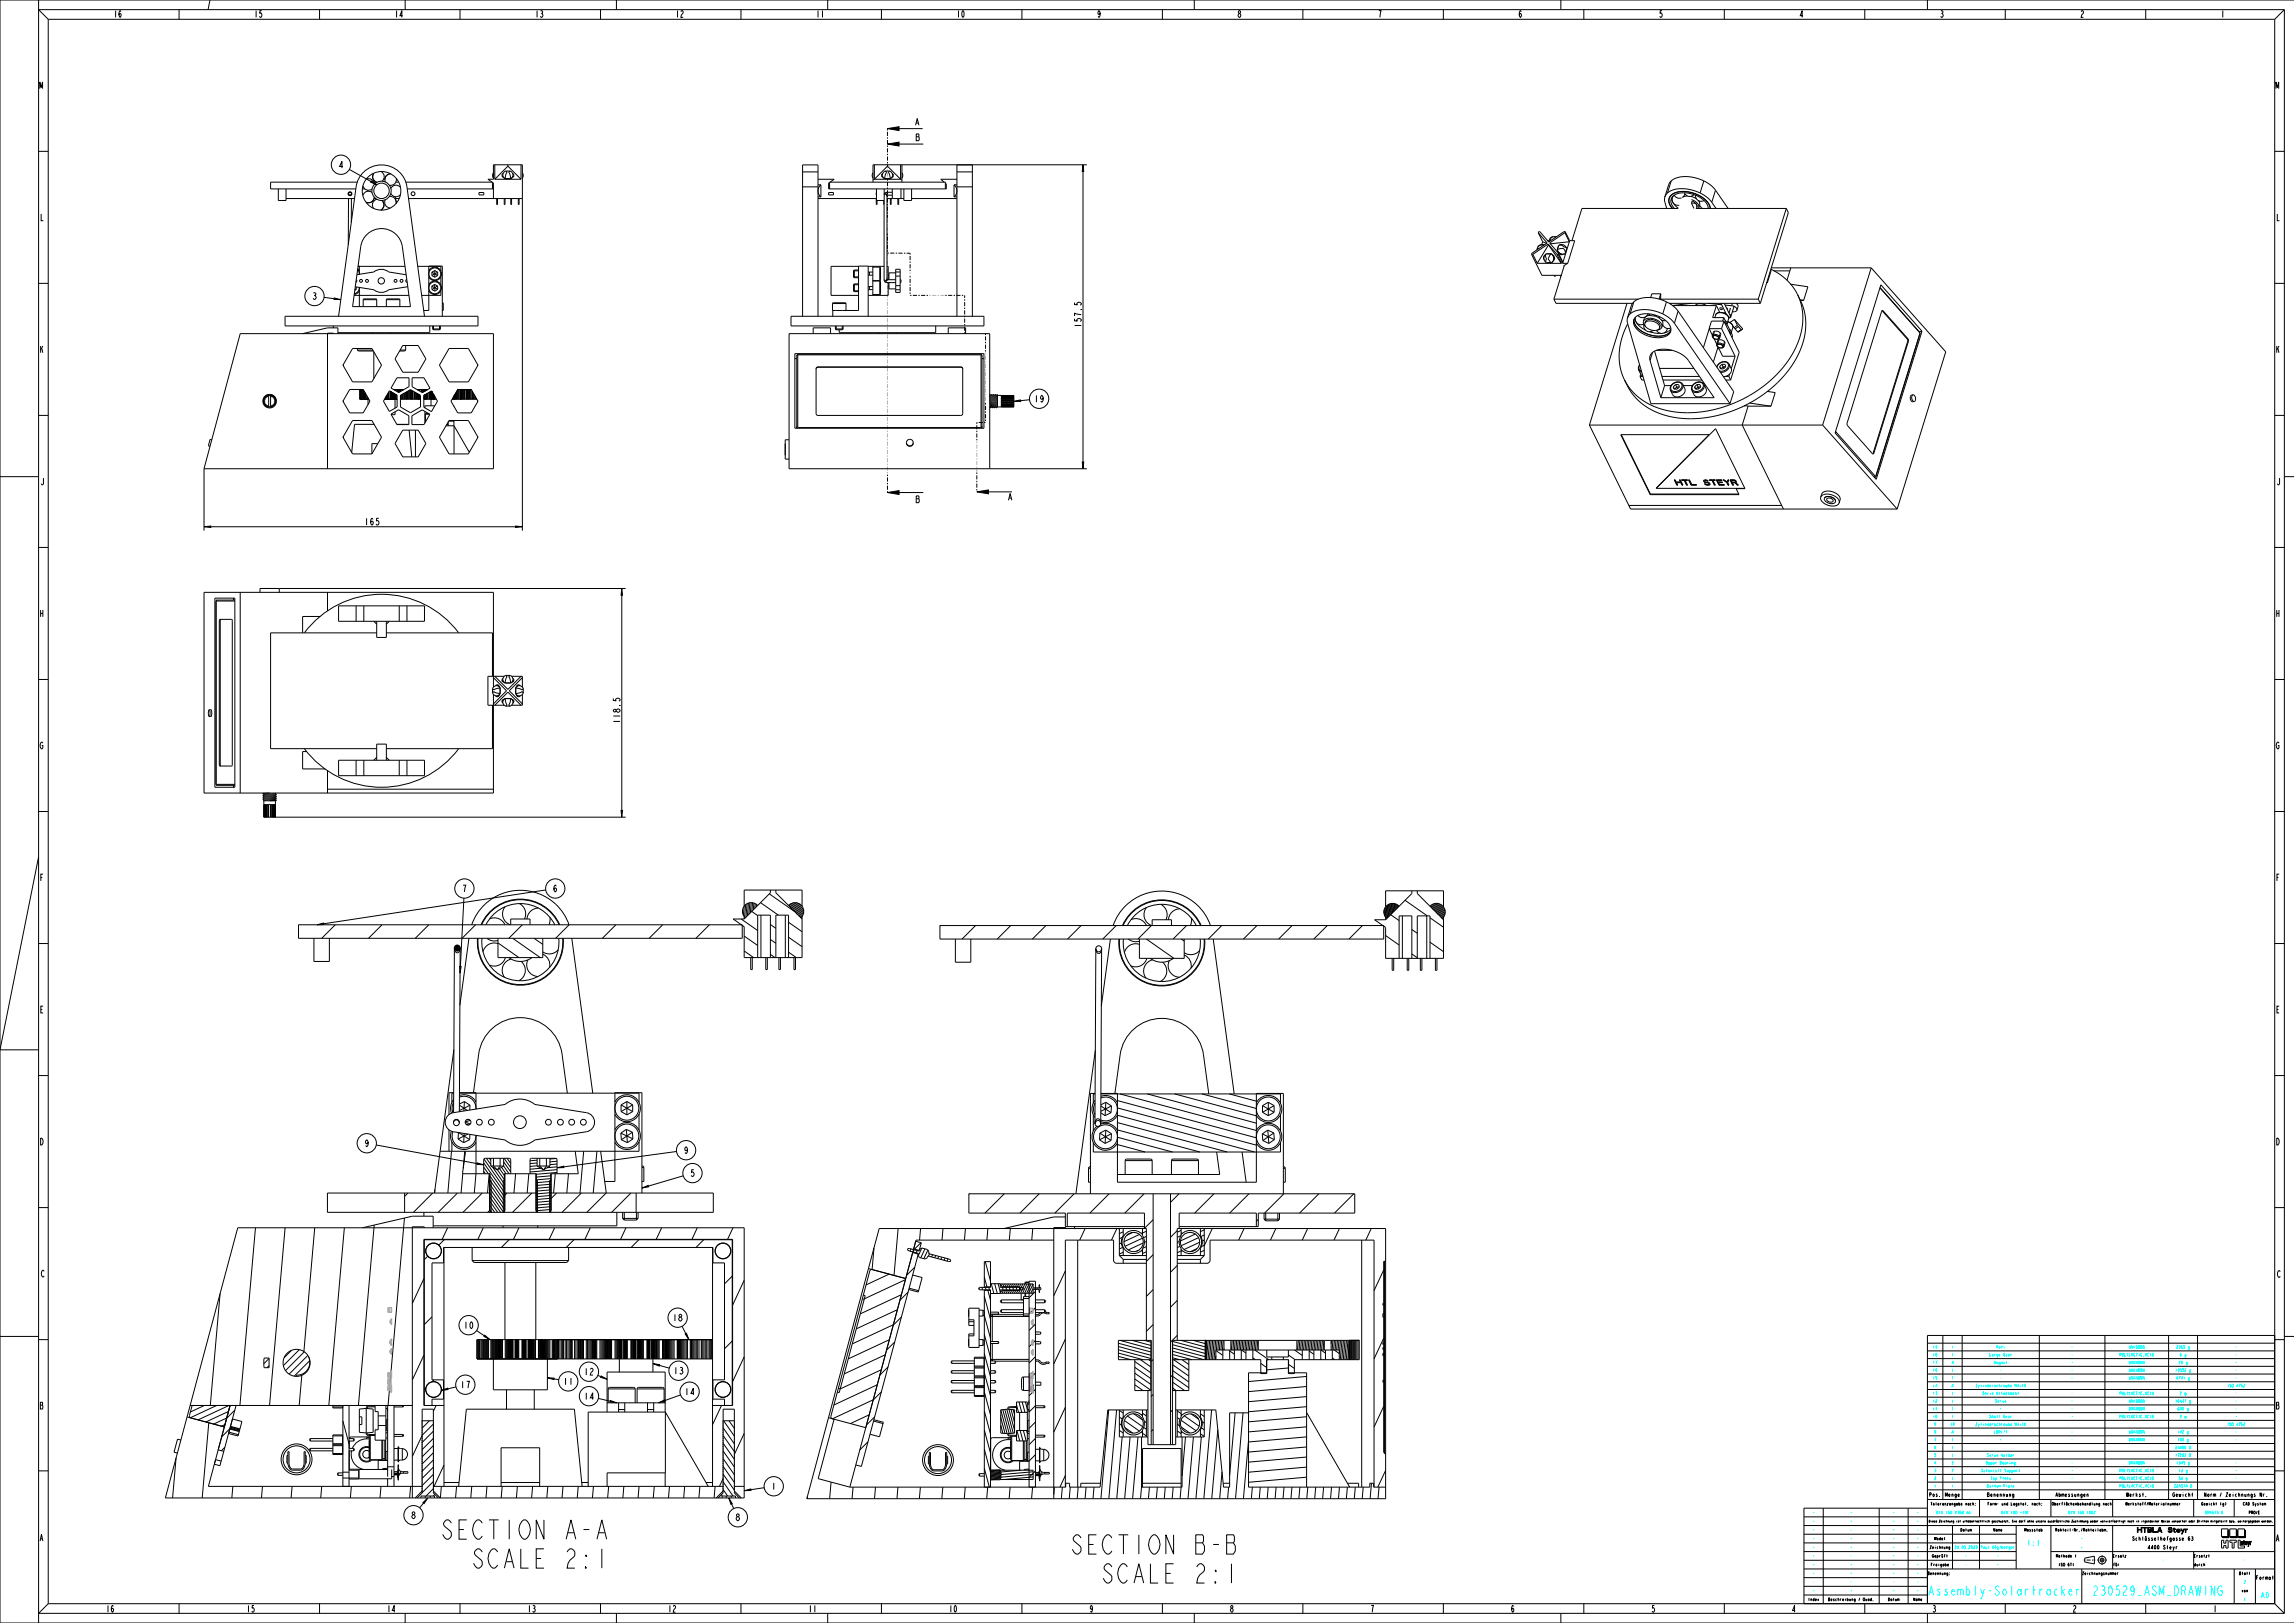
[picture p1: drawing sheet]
<svg xmlns="http://www.w3.org/2000/svg" width="1189mm" height="841mm" viewBox="0 0 1189 841" stroke-linecap="round" stroke-linejoin="round" font-family="sans-serif">
<defs><g id="words">
<g font-size="13">
<text x="230" y="798">SECTION A-A</text>
<text x="556" y="805">SECTION B-B</text>
<text x="245" y="813">SCALE 2:1</text>
<text x="571" y="820">SCALE 2:1</text>
</g>
<g font-size="6.5" fill="#0ff">
<text x="1000" y="827">Assembly-Solartracker</text>
<text x="1085" y="827">230529_ASM_DRAWING</text>
</g>
<g font-size="4.6">
<text x="175" y="87">4</text>
<text x="162" y="155">3</text>
<text x="560" y="170" transform="rotate(-90 560 170)">157.5</text>
<text x="536" y="208">19</text>
<text x="189" y="272">165</text>
<text x="321" y="375" transform="rotate(-90 321 375)">118.5</text>
<text x="239" y="462">7</text>
<text x="286" y="462">6</text>
<text x="189" y="594">9</text>
<text x="354" y="598">9</text>
<text x="357" y="610">5</text>
<text x="240" y="688">10</text>
<text x="348" y="685">18</text>
<text x="302" y="713">12</text>
<text x="349" y="712">13</text>
<text x="238" y="719">17</text>
<text x="292" y="718">11</text>
<text x="302" y="725">14</text>
<text x="355" y="723">14</text>
<text x="400" y="772">1</text>
<text x="213" y="787">8</text>
<text x="381" y="788">8</text>
</g>
<g font-size="4.5">
<text x="59" y="9">16</text>
<text x="132" y="9">15</text>
<text x="204" y="9">14</text>
<text x="277" y="9">13</text>
<text x="350" y="9">12</text>
<text x="423" y="9">11</text>
<text x="496" y="9">10</text>
<text x="568" y="9">9</text>
<text x="641" y="9">8</text>
<text x="714" y="9">7</text>
<text x="787" y="9">6</text>
<text x="860" y="9">5</text>
<text x="932" y="9">4</text>
<text x="1005" y="9">3</text>
<text x="1078" y="9">2</text>
<text x="1151" y="9">1</text>
<text x="20" y="46">M</text>
<text x="1179" y="46">M</text>
<text x="21" y="114">L</text>
<text x="1180" y="114">L</text>
<text x="20" y="183">K</text>
<text x="1179" y="183">K</text>
<text x="21" y="251">J</text>
<text x="1180" y="251">J</text>
<text x="20" y="320">H</text>
<text x="1179" y="320">H</text>
<text x="20" y="388">G</text>
<text x="1179" y="388">G</text>
<text x="21" y="456">F</text>
<text x="1180" y="456">F</text>
<text x="21" y="525">E</text>
<text x="1180" y="525">E</text>
<text x="20" y="593">D</text>
<text x="1179" y="593">D</text>
<text x="21" y="662">C</text>
<text x="1180" y="662">C</text>
<text x="20" y="730">B</text>
<text x="1179" y="730">B</text>
<text x="20" y="799">A</text>
<text x="1179" y="799">A</text>
<text x="55" y="835">16</text>
<text x="128" y="835">15</text>
<text x="200" y="835">14</text>
<text x="273" y="835">13</text>
<text x="346" y="835">12</text>
<text x="419" y="835">11</text>
<text x="492" y="835">10</text>
<text x="564" y="835">9</text>
<text x="637" y="835">8</text>
<text x="710" y="835">7</text>
<text x="783" y="835">6</text>
<text x="856" y="835">5</text>
<text x="929" y="835">4</text>
<text x="1001" y="835">3</text>
<text x="1074" y="835">2</text>
<text x="1147" y="835">1</text>
</g>
<g font-size="3.9" fill="#0ff">
<text x="1050" y="801">1:1</text>
<text x="1172" y="828">A0</text>
</g>
<g font-size="3.3">
<text x="1106" y="794">HTBLA</text>
<text x="1122" y="794">Steyr</text>
<text x="1161" y="800">steyr</text>
</g>
<g font-size="2.6">
<text x="1000" y="776">Pos.</text>
<text x="1008" y="776">Menge</text>
<text x="1030" y="776">Benennung</text>
<text x="1065" y="776">Abmessungen</text>
<text x="1102" y="776">Werkst.</text>
<text x="1126" y="776">Gewicht</text>
<text x="1143" y="776">Norm / Zeichnungs Nr.</text>
<text x="1105" y="798">Schlüsselhofgasse 63</text>
<text x="1113" y="803">4400 Steyr</text>
<text x="1169" y="819">Format</text>
</g>
<g font-size="2.6" fill="#0ff">
<text x="939" y="785">-</text>
<text x="959" y="785">-</text>
<text x="981" y="785">-</text>
<text x="993" y="785">-</text>
<text x="939" y="789">-</text>
<text x="959" y="789">-</text>
<text x="981" y="789">-</text>
<text x="993" y="789">-</text>
<text x="939" y="794">-</text>
<text x="959" y="794">-</text>
<text x="981" y="794">-</text>
<text x="993" y="794">-</text>
<text x="939" y="798">-</text>
<text x="939" y="803">-</text>
<text x="959" y="798">-</text>
<text x="959" y="803">-</text>
<text x="981" y="798">-</text>
<text x="981" y="803">-</text>
<text x="993" y="798">-</text>
<text x="993" y="803">-</text>
<text x="939" y="807">-</text>
<text x="959" y="807">-</text>
<text x="981" y="807">-</text>
<text x="993" y="807">-</text>
<text x="939" y="812">-</text>
<text x="959" y="812">-</text>
<text x="981" y="812">-</text>
<text x="993" y="812">-</text>
<text x="939" y="816">-</text>
<text x="939" y="821">-</text>
<text x="959" y="816">-</text>
<text x="959" y="821">-</text>
<text x="981" y="816">-</text>
<text x="981" y="821">-</text>
<text x="993" y="816">-</text>
<text x="993" y="821">-</text>
<text x="939" y="825">-</text>
<text x="959" y="825">-</text>
<text x="981" y="825">-</text>
<text x="993" y="825">-</text>
</g>
<g font-size="2" fill="#0ff">
<text x="1002" y="699">19</text>
<text x="1011" y="699">1</text>
<text x="1035" y="699">Poti</text>
<text x="1073" y="699">-</text>
<text x="1103" y="699">UNKNOWN</text>
<text x="1128" y="699">2365 g</text>
<text x="1158" y="699">-</text>
<text x="1002" y="707">17</text>
<text x="1002" y="703">18</text>
<text x="1011" y="707">4</text>
<text x="1011" y="703">1</text>
<text x="1031" y="703">Large Gear</text>
<text x="1033" y="707">Magnet</text>
<text x="1073" y="707">-</text>
<text x="1073" y="703">-</text>
<text x="1099" y="703">POLYLACTIC_ACID</text>
<text x="1103" y="707">UNKNOWN</text>
<text x="1129" y="707">25 g</text>
<text x="1130" y="703">6 g</text>
<text x="1158" y="707">-</text>
<text x="1158" y="703">-</text>
<text x="1002" y="711">16</text>
<text x="1011" y="711">1</text>
<text x="1036" y="711">-</text>
<text x="1073" y="711">-</text>
<text x="1103" y="711">UNKNOWN</text>
<text x="1127" y="711">13352 g</text>
<text x="1158" y="711">-</text>
<text x="1002" y="719">14</text>
<text x="1002" y="715">15</text>
<text x="1011" y="719">4</text>
<text x="1011" y="715">1</text>
<text x="1024" y="719">Zylinderschraube M4x16</text>
<text x="1036" y="715">-</text>
<text x="1073" y="715">-</text>
<text x="1103" y="715">UNKNOWN</text>
<text x="1128" y="715">6741 g</text>
<text x="1154" y="719">ISO 4762</text>
<text x="1158" y="715">-</text>
<text x="1002" y="723">13</text>
<text x="1011" y="723">1</text>
<text x="1028" y="723">Servo Attachment</text>
<text x="1073" y="723">-</text>
<text x="1099" y="723">POLYLACTIC_ACID</text>
<text x="1130" y="723">2 g</text>
<text x="1158" y="723">-</text>
<text x="1002" y="731">11</text>
<text x="1002" y="727">12</text>
<text x="1011" y="731">1</text>
<text x="1011" y="727">1</text>
<text x="1034" y="727">Servo</text>
<text x="1036" y="731">-</text>
<text x="1073" y="731">-</text>
<text x="1073" y="727">-</text>
<text x="1103" y="731">UNKNOWN</text>
<text x="1103" y="727">UNKNOWN</text>
<text x="1127" y="727">16447 g</text>
<text x="1129" y="731">840 g</text>
<text x="1158" y="731">-</text>
<text x="1158" y="727">-</text>
<text x="1002" y="735">10</text>
<text x="1011" y="735">1</text>
<text x="1031" y="735">Small Gear</text>
<text x="1073" y="735">-</text>
<text x="1099" y="735">POLYLACTIC_ACID</text>
<text x="1130" y="735">2 g</text>
<text x="1158" y="735">-</text>
<text x="1002" y="743">8</text>
<text x="1002" y="739">9</text>
<text x="1011" y="739">10</text>
<text x="1011" y="743">4</text>
<text x="1024" y="739">Zylinderschraube M4x10</text>
<text x="1033" y="743">LDR(?)</text>
<text x="1073" y="743">-</text>
<text x="1103" y="743">UNKNOWN</text>
<text x="1129" y="743">142 g</text>
<text x="1154" y="739">ISO 4762</text>
<text x="1158" y="743">-</text>
<text x="1002" y="747">7</text>
<text x="1011" y="747">1</text>
<text x="1036" y="747">-</text>
<text x="1073" y="747">-</text>
<text x="1103" y="747">UNKNOWN</text>
<text x="1129" y="747">108 g</text>
<text x="1158" y="747">-</text>
<text x="1002" y="755">5</text>
<text x="1002" y="751">6</text>
<text x="1011" y="755">1</text>
<text x="1011" y="751">1</text>
<text x="1030" y="755">Servo Holder</text>
<text x="1127" y="755">17202 G</text>
<text x="1127" y="751">24466 G</text>
<text x="1002" y="759">4</text>
<text x="1011" y="759">2</text>
<text x="1029" y="759">Upper Bearing</text>
<text x="1073" y="759">-</text>
<text x="1103" y="759">UNKNOWN</text>
<text x="1128" y="759">1345 g</text>
<text x="1158" y="759">-</text>
<text x="1002" y="767">2</text>
<text x="1002" y="763">3</text>
<text x="1011" y="767">1</text>
<text x="1011" y="763">2</text>
<text x="1027" y="763">Solarcell Support</text>
<text x="1032" y="767">Top Plate</text>
<text x="1073" y="767">-</text>
<text x="1073" y="763">-</text>
<text x="1099" y="767">POLYLACTIC_ACID</text>
<text x="1099" y="763">POLYLACTIC_ACID</text>
<text x="1129" y="767">54 g</text>
<text x="1129" y="763">13 g</text>
<text x="1158" y="767">-</text>
<text x="1158" y="763">-</text>
<text x="1002" y="771">1</text>
<text x="1011" y="771">1</text>
<text x="1030" y="771">Bottom Plate</text>
<text x="1099" y="771">POLYLACTIC_ACID</text>
<text x="1127" y="771">224574 G</text>
<text x="1004" y="785">DIN ISO 2768 mK</text>
<text x="1037" y="785">DIN ISO 1101</text>
<text x="1072" y="785">DIN ISO 1302</text>
<text x="1143" y="785">309573 G</text>
<text x="1013" y="803">29.05.2023</text>
<text x="1027" y="803">Paul Köglberger</text>
<text x="1078" y="798">-</text>
<text x="1078" y="803">-</text>
<text x="1018" y="807">-</text>
<text x="1035" y="807">-</text>
<text x="1120" y="809">-</text>
<text x="1162" y="809">-</text>
<text x="1018" y="812">-</text>
<text x="1035" y="812">-</text>
<text x="1163" y="821">2</text>
<text x="1163" y="830">1</text>
</g>
<g font-size="2">
<text x="1001" y="780">Toleranzangabe nach:</text>
<text x="1030" y="780">Form- und Lagetol. nach:</text>
<text x="1064" y="780">Oberflächenbehandlung nach</text>
<text x="1102" y="780">Werkstoff/Materialnummer</text>
<text x="1141" y="780">Gewicht (g)</text>
<text x="1163" y="780">CAD System</text>
<text x="1166" y="785">PRO/E</text>
<text x="1016" y="794">Datum</text>
<text x="1033" y="794">Name</text>
<text x="1049" y="794">Massstab</text>
<text x="1066" y="794">Rohteil-Nr./Rohteilabm.</text>
<text x="1000" y="803">Zeichnung</text>
<text x="1003" y="798">Model</text>
<text x="1001" y="807">Geprüft</text>
<text x="1066" y="807">Methode I</text>
<text x="1095" y="807">Ersatz</text>
<text x="1137" y="807">Ersetzt</text>
<text x="1001" y="812">Freigabe</text>
<text x="1067" y="812">ISO 6T1</text>
<text x="1095" y="812">für</text>
<text x="1137" y="812">durch</text>
<text x="999" y="816">Benennung:</text>
<text x="1079" y="816">Zeichnungsnummer</text>
<text x="1161" y="816">Blatt</text>
<text x="1162" y="825">von</text>
<text x="937" y="830">Index</text>
<text x="948" y="830">Beschreibung / Quad.</text>
<text x="979" y="830">Datum</text>
<text x="992" y="830">Name</text>
</g>
<g font-size="1.4">
<text x="1000" y="789">Diese Zeichnung ist urheberrechtlich geschuetzt. Sie darf ohne unsere</text>
<text x="1062" y="789">ausdrückliche Zustimmung weder vervielfaeltigt noch in irgendeiner Weise</text>
<text x="1126" y="789">verwertet oder Dritten mitgeteilt bzw. weitergegeben werden.</text>
</g>
</g></defs>
<g fill="none" stroke="#000" stroke-width=".52">
<path d="M0 0h1189v841h-1189zM20 0v841M25 10v821M25 10h1154M93 5v5M109 0l-1 5M166 5v5M210 0v5M238 5v5M311 5v5M320 0v5M384 5v5"/>
<path d="M429 0v5M457 5v5M530 5v5M602 5v5M619 0v5M675 5v5M748 5v5M809 0v5M821 5v5M894 5v5M967 5v5M999 0v5"/>
<path d="M1039 5v5M1112 5v5M1179 10v821M1184 5h-1164l5 5M1184 5l-5 5M1184 5v831M20 78h5M460 67l6-1v2zM460 75l6-1v2zM466 75h13M466 67h12M475 65v-4l1 4"/>
<path d="M475 64h1M475 69l1 1v3h-1zM475 71h1M1179 78h5M185 94h-45v4h44M188 98h1M188 96a3 3 0 0 0 5 2M190 93a3 3 0 0 1 4 3M193 100a3 3 0 0 0-5 1M194 94h1M195 94l-2-2 1-2a3 3 0 0 0 1 4M195 94v1"/>
<path d="M198 89a3 3 0 0 1 0 5M199 93l2-2 1-1a3 3 0 0 0-2 4M205 94h2M205 92a3 3 0 0 1-3 4M208 97a3 3 0 0 0-5 1M210 94h45v4M211 98h45M248 100h3v1h-3zM255 94l-2-1h3v-8h15v190M255 95h1v8M256 90l-1 1 1 1M256 85v8"/>
<path d="M256 93h14M261 91h.1M261 91v1M261 92l1 1M261 92h.1M262 93h.1M262 93h3M262 89l-1 2M262 89h.1M262 89h2M262 89h1l-1 4M263 86l-7 7"/>
<path d="M263 85v1M263 86l7 7M264 89l1 4M264 89h.1M264 89l2 2M265 93h.1M265 92v1M265 92h.1M266 91h.1M266 91l-1 1M270 85v8M271 90v1v1"/>
<path d="M416 97h8M416 89h8M424 93h8l-2 1M424 96h1M425 96l-1 3 1 3M425 96v6M429 100h3v1h-3zM430 94h60v4h-60zM430 95h-1v3M452 90v1v1M452 93h15M453 85v8l7-7"/>
<path d="M454 100h.1M454 100v1M457 91h.1M457 91l1 1M458 92h.1M458 92l1 1M459 93h2M459 93h.1M459 89l-2 2M459 89h.1M459 89h2M459 89h1l-1 4"/>
<path d="M459 100l-1 1M459 100h.1M460 100h-1M460 100h.1M460 100h2M460 85v1M461 89h-1l1 4M461 89h.1M461 89l2 2M461 93h.1M462 92l-1 1M462 92h.1"/>
<path d="M462 98v5h5v-5M463 91l-1 1M463 91h.1M467 85v8l-7-7M467 85v9M467 90l1 1-1 1M490 95v3M494 96l2 3-2 3M494 96v6M494 96h2M496 93h-8l1 1M496 85v79"/>
<path d="M496 97h8M496 89h8M504 85v79M561 85l1 4h-1zM561 89v150M563 85h-111v9M866 94l-1 2-2 6M866 94l3-2 5-1 4 1 5 2M866 94l-2 6M873 100a3 3 0 0 0 5 1M883 94l4 2 2 3M883 94l-2 6"/>
<path d="M889 99l-2 6M889 99l7 9M148 103h36M181 100v1M182 100v1M194 102a3 3 0 0 1-4 3 3 3 0 0 0 4-2M195 103a3 3 0 0 0-1 5M198 104l1 3M199 107l-2 2zM200 103a3 3 0 0 0 2 5M202 102a3 3 0 0 1 3 3v-2M203 100a3 3 0 0 0 5 1"/>
<path d="M205 103h2M207 101h.1M212 103h59M424 102h1M454 101h.1M458 104v41M459 100l1 2M459 100l1 1M460 102v42M460 101v1M460 101h2M494 102h2"/>
<path d="M863 102v2l1 4M864 100l-1 2M864 100l3-2h5h4l5 2M866 102l1 3M867 105l3 3M867 105l2 1h1M867 101h.1M868 101l-1 2v2M868 101l2 2h2M870 108h-50l-5 17M872 102h.1M873 101l-1 1"/>
<path d="M875 102h-3M876 102l3 1M877 105h1l1 1M877 105l1 3M877 104v1M879 101v2l1 1M879 108h47M879 106h.1M879 106v2M880 104h2h1M880 104l1 1M881 105v2l1 1"/>
<path d="M881 105h.1M881 104v1M881 100l4 2 2 3M885 108h.1M887 105l2 3M926 108l-15 47M926 108l1 2-15 47M185 139l1 1M186 138h24M186 138v4l-1-2M190 122a11 11 0 0 1 11-3 11 11 0 0 1 8 9l4 31h-30l4-32zM217 138h11v2"/>
<path d="M445 138h-14v15h14M450 138h8M452 138v2M460 138v7M464 140v1M467 140v1M794 132l5 11h10M794 132h.1M794 132l3 4M797 129h.1M797 136h12M797 128v1"/>
<path d="M797 128h.1M797 121l5 5-8 6M797 121l3 4M798 129h-1M800 125l-1 2M800 125l2 1M800 127h-2l-1 1M800 127h.1M801 132l-1 2 1 2M801 132v4M801 132h.1M801 136h3"/>
<path d="M802 132h-1M802 125h1M802 126l-8 6M802 126l1 1M802 126l5 6M803 127l-6 9M803 127l6 9M803 125h.1M804 132h.1M804 132l-2 2 2 2M804 132l1 1v2M804 132h-3"/>
<path d="M804 136h.1M805 123h.1M805 123h-1l-1 2M805 123h1M805 135l-1 1M805 135h.1M806 123h1M806 123h.1M807 132l2 4M807 132h1M807 129l1 2 2 1M807 129h.1"/>
<path d="M807 129h3l1 2M808 132l2 4M808 131v1M808 131l2 5M808 127l-1 2M808 127h.1M808 127h1l3 2M808 127h2l2 2M810 132h.1M810 136h3M811 138l-6 17M811 131l-1 1"/>
<path d="M811 131h.1M811 121l-8 5 5 5M811 121l2 4-9 1M811 120l-8 5-5-5-1 1M811 120v1M811 120l3 5M812 129l-1 2M813 136l-2 2M814 125l-4 11M814 125h2l-3 11M918 140l-2 7M918 139h52"/>
<path d="M928 139l-2 6M970 139l-25 81M970 139l38 43-25 82M20 147h5M184 153h28M184 152l1-1 1-2v10M184 150h1M185 146h.1M185 150h-1M185 149v1M185 145h.1M186 151l-2 2"/>
<path d="M188 155h7zM194 141a6 6 0 0 1 7 0l10 1M200 155h7zM211 149l-10 1a6 6 0 0 1-7 0M222 140a3 3 0 0 1 6-1 3 3 0 0 1 0 6 3 3 0 0 1-6-1M222 147a3 3 0 0 1 6-1 3 3 0 0 1 0 6 3 3 0 0 1-6-1M224 148l3 2M224 148v2M224 141v2M224 143l1 1M224 141l3 2M224 150l1 1"/>
<path d="M225 147l-1 1M225 147l2 1M225 147v4M225 140l-1 1M225 140v4M225 140l2 1M227 148l-3 2M227 148v2M227 141l-3 2M227 143l-2 1M227 141v2M227 150l-2 1"/>
<path d="M228 151v2h-9M228 143v5M229 157h1h-1M432 157h6zM442 140h3M442 140h1v4l-1-1M442 148l1-1v4h-1M442 140v3M442 148v3M442 151h3M442 148h3M442 143h3"/>
<path d="M450 143h2M450 150h2M450 148h2M450 141h2M451 141v2M451 148v2M452 143v5M452 151v2M456 145v-7v15v-7M458 145l1 1M459 146h1M460 146h.1"/>
<path d="M460 146h4M460 144v1M460 144l-1 2M460 145l-1 1M460 145h4M460 146v7h-10M464 143h3v5h-3zM464 150v2M467 150v2M467 146h.1M467 145h.1M805 155l1 2h40"/>
<path d="M805 155h44M843 157l-19 63M847 156l-1 2-2 7M847 156l3-1 4-1 5 1 5 1M847 156l-2 7M861 155h50M861 152h-5v2M861 152l-1 3M861 152v3M864 156l3 3 3 2M864 156l-2 7M865 157h47"/>
<path d="M866 157v1M867 158h23M877 157l-10 1M890 158l-2 7h5M890 158l1 4M898 157v1l2 1v2M900 157l1 1-1 3M911 155l1 2M916 147h.1M916 146v1M919 140h9M928 147l9 2-2 7"/>
<path d="M933 155l2 1M933 156h2M975 148l21 24-24 76-21-24zM1179 147h5M125 173h131v70h-150zM157 173l13-3h5v3M173 173h-3v70M175 164l10-67a13 13 0 0 1 13-12 13 13 0 0 1 13 12l9 67M193 172v1M202 172v1M209 179h8l4 7-4 7h-8l-4-7zM210 179v2"/>
<path d="M220 161h2v-23h7v26M225 171l-1-1h4v1M225 171h3M225 169v2M228 169v2M416 164v-79h8v79M421 173v-3h9v3M433 161h-1v3M433 171v-1h4v1M433 171h4M433 169v2M437 169v2"/>
<path d="M437 161h8v-23h5v26M455 172v1M464 172v1M491 173v-3h9v3M844 165v2l12 42h41M845 163l-1 2M845 163l3-2 4-1 5 1 5 2M847 165l2 3 4 3M848 164a3 3 0 0 0 1 4 3 3 0 0 0 3 0M849 163l2 2 2-1M852 168a3 3 0 0 0 1 3 3 3 0 0 0 4 0M853 164l-1 1"/>
<path d="M853 164h.1M854 163l-1 1M854 163l2 1 2-1M855 172l6 1M855 163l-2 1M857 164l3 1M860 164l1 2h2M861 166l1 1M862 167h.1M862 167v1a2.4 2.4 0 0 0 1 2 2.4 2.4 0 0 0 2 0h1M862 163l3 2 3 2M862 166v1"/>
<path d="M864 170a3 3 0 0 1-2 3 3 3 0 0 1-3-2M866 171l-4 2M868 167l29 42M870 161l-2 6M870 161l29 42-2 6M886 170l2 4M886 170h6M886 170l-3 10M888 174v1M888 175v-1l2-1 1 2v1M888 175h.1M888 174h.1"/>
<path d="M888 175l2 1M888 175l2 3M888 175l1 1M889 176h.1M889 172l-1 2M889 174h1l1 1M889 174h-1M889 176h1M890 163l1-1h3l2 2v1v-1l-2-1-3-1-2 1zM890 176h.1M890 179h.1M890 179v-1h2l1 1v1"/>
<path d="M890 179v1M890 180h2M890 180h.1M890 180h1M890 180l-2 8M891 176h-1M891 180l2 5h6M891 180h.1M891 175l-1 1M891 175v1M891 175h.1M891 176l-1 3"/>
<path d="M891 178l1 1 1 1M891 178l-1 1M892 173l-1 2M892 170l7 15M893 180h-1M893 180h.1M893 165l1 2M893 165v1M894 166h-7l-1 4M894 166l-2 4M894 166l7 17-4 14M894 177l-1 3"/>
<path d="M894 167v1M894 167h1M895 167l2 4-1 1M895 167v1M896 167l2 1v2v-2l-3-1M896 165h.1M896 163l1 1M896 172h.1M896 172h1M897 163h.1M897 163v1M897 164l-1 1"/>
<path d="M897 164h.1M897 164h-1v1M897 172v1M897 172l1 2v1M899 166l-2 1M899 166l4 5-2 1-3-3M899 166l2 3M900 161h-1M901 169l-2 1M901 169l2 2M902 171h.1M902 171l-1 1"/>
<path d="M996 172h-1M178 189v1M183 181h10l5 8-5 9h-10l-5-9zM185 181l1 1h8M185 181h8M185 181h.1M206 196h6v4l-5 3-4-2zM207 181h3M210 181v1h-3M214 196h6l3 5-4 2-5-3zM233 181h10l5 8-5 9h-10l-5-9zM248 189v1"/>
<path d="M412 183h98v39h-98zM412 186h1M509 186h1M850 189l-1 2 2 2M850 189v2l1 1M850 195l1 2h1M850 195h2M850 194v1M855 187v-2l1-2 4-2h5l6 2 4 4 13 19h-27M855 187l6 19M857 183l-2 4M858 182l5 18"/>
<path d="M859 182h8M860 191h18M861 195h20M862 197h20M863 200l-2 6M863 200h3M867 199l2-1h2l1 1v2l-2 2h-3l-1-1zM867 199l1-1h2l1 1 1 1-2 2-2 1-2-2zM868 199l1 2M868 199h2v1l-1 2h-1l-1-2M868 199l-1 1M872 200h5"/>
<path d="M878 199l2-1h2l1 1v2l-2 2h-3l-1-1zM878 199l1-1h2l2 1v1l-2 2-2 1-2-2zM879 199l1 2M879 199h2l1 1-2 2h-1l-1-2M879 199l-1 1M884 200h.1M890 190l1-1 2-1 2-1 1 1v2l-1 2-1 1h-2M890 190l1-1 1-1h2h2v2l-1 1-2 1h-2M890 181h1M891 180h1M891 190l1 1 1-1M892 180h.1"/>
<path d="M893 189h1l1 1-2 1h-1l-1-1M893 189v1M893 189l-2 1M893 190h1M893 190v1M894 195h2M894 197h3M896 195l1 2M896 194v1M899 185l-2 6M20 215h5M137 207h.1"/>
<path d="M137 207v1M137 208h.1M137 209h.1M137 206h.1M137 206v1M137 210h.1M137 210h1M138 210l1 1M138 210h.1M138 206h.1M138 206h-1M138 205v1"/>
<path d="M138 205h.1M139 205h-1M139 211h.1M139 205h.1M139 205v6M140 204l2 1 1 2v2l-2 2M140 204l2 1 1 3-1 2-2 1-3-1-1-2 1-3 3-1M140 204l-2 1-1 2v2l1 1M140 205v6M140 211h-1M140 211h.1M140 205h.1"/>
<path d="M140 205h1M141 210h.1M141 210l-1 1M141 205l1 1M141 205h.1M141 211h-1M141 211h.1M142 210h.1M142 206h.1M142 210h-1M142 209h.1M142 206l1 1"/>
<path d="M143 209h-1M143 209h.1M143 207h.1M143 207v1M178 208h.1M181 202h7l4 6-4 6h-7l-3-6zM183 218h10l5 9-5 8h-10l-5-8zM186 202v5h5M187 202v5M188 202v5M189 202v5M189 203v4"/>
<path d="M189 204v3M190 204v3M190 205v2M191 206v1M191 207h.1M194 220h-10l-2 14M199 207h7M199 207h.1M200 206v1M200 205v2M201 205v2M201 204v3"/>
<path d="M201 203v4M202 203v4M202 202l4 3v6l-4 2-3-5zM203 203v4M203 215l4-3 5 3v5h-6zM204 203v4M204 204v3M204 202h5M204 202h.1M205 202h.1M205 204v3M205 202v1"/>
<path d="M205 205v2M206 220h6M206 202v1M207 202v1M208 207h10M208 205l5-3 5 3v6l-5 3-5-3zM208 202v1M208 205v2M208 202h.1M208 204v3M209 202h.1M209 204v3"/>
<path d="M210 204v3M210 203v4M211 203v4M212 202v5M213 202v5M213 215l6-3 4 3-3 5h-7zM214 202v5M214 203v4M215 203v4M216 204v3M216 202h.1M217 202h.1"/>
<path d="M217 204v3M217 202v1M217 205v2M218 202v1M218 205v2M219 202v1M220 202v1M220 207h6M220 205l4-2 3 5-3 5-4-2zM220 205v2M220 218h1M220 213v6"/>
<path d="M220 204v3M221 202v1M221 204v3M221 202h.1M222 202h-6M222 214l-2 1h3M222 203v4M223 203v4M223 203v7M224 203v4M224 204v3M225 204v3"/>
<path d="M225 205v2M225 210h-5v1M232 220h.1M232 219v2M233 218h10l5 9-5 8h-10l-5-8zM233 218h2M234 207h13M235 206v1M235 210h.1M235 205v2M235 210v1M235 218v3"/>
<path d="M236 205v2M236 204v3M236 203v4M237 203v4M237 202v5M237 202h7l4 6-4 6h-7l-3-6zM238 202v5M239 202v5M240 202v5M241 202v5M242 202v5M243 202v5"/>
<path d="M244 202v5M245 202v5M245 203v4M245 204v3M246 204v3M246 205v2M246 206v1M247 206v1M247 207h.1M248 208h.1M513 211h.1M513 204v1"/>
<path d="M513 205v6M513 205l1 6M514 211h.1M514 204h.1M514 204l-1 1M514 211h-1M514 204v7M514 204v1M514 205l1 6M515 211h.1M515 204h.1M515 204l-1 1"/>
<path d="M515 211h-1M515 204v7M515 204v1M515 205l1 6M516 211h.1M516 204h.1M516 204l-1 1M516 211h-1M516 204v7M516 204v1M516 205l1 6M517 211h.1"/>
<path d="M517 204l-1 1M517 205h8v6h-8M517 204v7M517 204h.1M517 211h-1M519 211h.1M519 210h6M519 209h6M519 211h6M519 208h6M519 207h6M519 206h6"/>
<path d="M519 205h6M519 205v6M867 200l1 2M869 201h.1M869 201h1M869 201l-1 1M878 200l1 2 1-1M880 201h.1M880 201h1M903 211h.1M904 210h14M906 210h.1"/>
<path d="M906 210l-3 10 21 44M907 209l11 1M916 203h4l-2 7M1179 215h5M178 226v1M196 230h-3v5M209 223h8l4 7-4 7h-8l-4-7zM212 223l1 14M215 223v14M231 221h4M235 221l8 13M235 221v14"/>
<path d="M248 226v1M407 230h.1M407 236h.1M409 228h-2v10h2M561 239h1l-1 4zM824 220l21 44h138M824 220h121M840 225l15 31M886 225l-28 28M886 225h-46l15 31M945 220l38 44M0 247h20"/>
<path d="M106 243v32M460 255l6-1v2zM466 255h13M475 257h1v3h-1zM475 258h1M506 255l6-1v2zM512 255h13M513 243v-70h-104v70h154M523 259l1-3v3M523 258h1M855 256h46M855 256h.1"/>
<path d="M858 253l31-31 15 31h-4M858 253h46M869 250l1 1h-1M870 251h-1M871 250l-1-1 2 2M871 250h-2l-1-1 1 2M871 250h.1M871 250h-2M871 250l1 1M872 249h1M872 249h3h-2M872 251h.1"/>
<path d="M873 249l1 2M873 249h-1M873 249h.1M873 249l2 2h-1M874 251h1M874 251h.1M875 249h-2M875 249l2 2h2h-2zM875 249l2 2M877 251h2M877 251h.1M883 249a1.4 1.4 0 0 1 1 0 1.4 1.4 0 0 1 1 0"/>
<path d="M883 249v1M883 249h.1M883 250h.1M883 250h1M884 249v1l2 1M884 251h.1M884 251h2M884 250h.1M884 249h.1M884 249h1M884 250h1M885 249h-1"/>
<path d="M885 249h.1M885 250h.1M885 251h1M885 251h-1M885 250h1M886 251h.1M886 250h-1M886 250v1M886 249h3h-1M886 249h.1M886 249h1M887 249l2 2"/>
<path d="M887 249h.1M888 249l1 2M889 251h.1M889 249h-1M890 249l1 1h2h-2M890 249h3h-3l1 2M891 250v1h3h-3M893 249h-3M893 250h-2M893 249l2 1M894 251h-3M895 250l-2-1 2 1 1-1-1 1 1 1"/>
<path d="M895 250l1 1M895 250h.1M896 251h.1M897 249l1 1h2M897 249h2M898 250l1 1h-1M898 250h1M898 251h.1M899 249h.1M899 249h-2M899 250l1 1M899 250h-1"/>
<path d="M899 250l2 1M899 250h.1M899 249h1M899 249l1 1M900 249v1M900 250l1 1h-1M900 250h.1M900 253l1 3h-46M900 253h.1M900 250l-1-1h-2l1 2M901 251h.1M901 251h-1"/>
<path d="M944 258l2-2h3l3 2 1 3M944 258v2l4 2h3l2-1M944 258v-2l1-1h5l3 2 1 2-1 2M946 258v2l2 1h2l1-1M946 258l1-1h2l2 2v1M946 258h.1M947 258h2l1 2h-2l-1-1zM1184 247h5M106 273h3zM109 273h158M267 273h4h-4zM844 262h79"/>
<path d="M951 260h.1M20 284h5M1179 284h5M111 310h11v98h-11zM121 310v1M125 307v104M137 305h.1M143 305h.1M145 305v2M166 319h-9v9M170 307v10M175 314h45v8h-45z"/>
<path d="M185 314v8M189 314v8M207 314v8M211 314v8M322 305l1 3h-1zM322 308v112M324 305h-189v2M194 322l1 1M195 328h-55v60h55M195 322v8h5v-8M200 328h55v22M202 322l-2 1"/>
<path d="M20 352h5M255 359l1-1 3 1M255 357v2M255 359h.1M255 359l3 2M256 356v-49h-150v104h150v-51M256 351l7 7-7 7M256 350l7 7 7-7M258 355l-3 2M258 355h.1M258 355l1 1M259 356h.1"/>
<path d="M259 356v1M259 357l-3 1-1-1M259 359l-1 2M259 359h.1M259 357h.1M259 357v2M259 359v1M261 352h.1M261 352v1M261 353h.1M261 353l1 1M261 350h-8v15h8"/>
<path d="M262 354h.1M262 354h3M262 350h.1M262 350l-1 2M262 350l1 1-1 3M262 350h2M264 350v1l1 3M264 350h.1M264 350l2 2M265 354h.1M265 350h6v6M265 353v1"/>
<path d="M265 353h.1M266 352l-1 1M266 352h.1M267 359l1 1M267 359h.1M267 357h.1M267 357v2M267 357l4 1v-1M268 356l-1 1M268 356h.1M269 355l-1 1M269 355h.1"/>
<path d="M269 355l2 2M271 360v5h-6M271 351l-7 7 7 7M271 359l-2 2M271 359h.1M271 359v-1l-4 1M271 357v2M1179 352h5M255 365v23h-55M256 365l7-6 7 6M258 361h.1M259 360l-1 1"/>
<path d="M259 360h.1M261 364l1 2M261 364h.1M261 362v2M261 362h.1M262 362h-1M262 362l1 3-1 1M262 362h.1M262 362h3M262 366h.1M262 366h2M264 366h.1"/>
<path d="M265 362h.1M265 362l-1 3v1M265 362l1 2M266 364h.1M266 364l-2 2M268 360h.1M268 360l1 1M269 361h.1M159 389h-2v9h12M170 399v12M175 394h45v8h-45zM185 394v8"/>
<path d="M189 394v8M195 394v-8h5v8M195 392l-1 2M200 392l2 2M207 394v8M211 394v8M121 407v1M136 412h.1M136 414h.1M136 411h.1M136 413h.1M136 414l1 1"/>
<path d="M136 413l1 1M136 412l1 1M136 411l1 1M137 415h6M137 412h-1M137 413h-1M137 414h-1M137 417v6M138 417v6M140 411h-4M141 417v6M142 417v6"/>
<path d="M143 417v6M143 412l-6 1M143 414l-6 1M143 411l-6 1M143 413l-6 1M143 414v1M143 413v1M143 412v1M143 411v1M143 411h.1M143 412h-7M143 414h-7"/>
<path d="M143 413h-7M143 415h-3M143 415h.1M143 414h.1M143 413h.1M143 412h.1M170 409h86M322 420h1l-1 3zM20 421h5M139 423v-6h-2v6h187M139 423v-6h1v6M140 423v-6h3v6"/>
<path d="M1179 421h5M20 444l-20 100h20M155 479h230v7h-230zM174 479l-7 7M198 479l-7 7M222 479l-7 7M245 479a27 27 0 0 1 25-18 27 27 0 0 1 25 18l-7 7M246 479l-7 7M254 476h2h2l2 1 2 2M262 470a6 6 0 0 0 2 9M265 479v-3h10v3M269 468a6 6 0 0 1 3 8"/>
<path d="M271 479l-7 7M279 471a6 6 0 0 0-6 5M285 475v4M319 479l-7 7M343 479l-7 7M368 479l-7 7M384 476l9 6M386 475v1M386 469v6M387 468v7M388 468l-1 7M389 468l-1 6"/>
<path d="M389 468v5M390 468v4l3 2M391 468l-1 3M391 468v3M392 469v1M393 469a5 5 0 0 0-7 0 5 5 0 0 0 0 7M394 468l9 6M394 474v22M399 463l13 9M399 461v2l-13 13M399 479l3 2M402 461v2l14 13"/>
<path d="M407 474v22M409 478l7 5M409 469l2 2M410 468l3 6M410 468l5 8a5 5 0 0 0 0-7 5 5 0 0 0-6 0M411 468l5 7M411 468l5 6M412 468l4 6M413 468l4 5M414 468l3 4M416 470v-9h-30l-1 13M416 475v21h-30v-16l-6-4h6"/>
<path d="M487 480h230v7h-230zM487 480h.1M506 480l-7 7M524 480l-7 7M542 480l-7 7M560 480l-7 7M577 480a27 27 0 0 1 25-18 27 27 0 0 1 25 18M579 480l-7 7M586 477l3-1h2l2 2 1 2M594 470a6 6 0 0 0 3 10M597 480l-7 7M597 480v-3h10v3"/>
<path d="M602 469a6 6 0 0 1 2 8M611 471a6 6 0 0 0-5 6M615 480l-7 7M617 476v4M633 480l-7 7M651 480l-7 7M670 480l-7 7M688 480l-7 7M706 480l-7 7M717 471a5 5 0 0 0 2 5M717 471v2M718 470v4"/>
<path d="M718 470v-8h30v8M718 475v2M718 470v5M719 469l-1 6M719 469v7M720 469l-1 7M720 468v7M721 468l-1 7M721 468l-1 6M721 468v6l4 3M722 468l-1 6M722 468v5"/>
<path d="M723 468l-1 5M723 468v4M724 469l-1 2M724 469v2M724 469v1M725 469v1M725 470a5 5 0 0 0-8 1M727 475v22M728 467l12 8M732 462v1l-14 14M735 462v1l13 14M739 475v22"/>
<path d="M741 476l7 4M742 469l1 3M742 469l3 5M742 469l6 7a5 5 0 0 0 0-7 5 5 0 0 0-7 1M743 468l5 8M744 468l4 7M744 468l5 7M745 468l4 6M746 468l3 5M747 469l2 3M748 475v22h-30v-16l-6-4h6M20 489h5"/>
<path d="M236 490a1.5 1.5 0 0 1 2 1 1.5 1.5 0 0 1-1 2h-1a1.7 1.7 0 0 1 0-3zM236 490v1M237 490l-1 2M238 490l-2 3M238 490l-1 3M238 491l-1 2M238 491v1M239 491l-1 2-1 1-1-1v-2l-1 86a5 5 0 0 0-4 5 5 5 0 0 0 4 4M239 491l-1 85M243 486l-5 35M252 486a6 6 0 0 0 6 1M258 489l11 7"/>
<path d="M258 486v10h23v-10M258 489a6 6 0 0 0-8 4M262 496a6 6 0 0 1-8 4M265 497a6 6 0 0 0-3 9M266 486l14 10M270 498a6 6 0 0 1-1 10M274 497a6 6 0 0 0 5 9M277 486l4 3M281 494a6 6 0 0 1 4 7M289 492a6 6 0 0 1-8 1M296 486l11 80M386 493l5 3"/>
<path d="M386 485l7 5M389 496v6M390 496v6M393 496v-22h6v22M399 495l3 1M399 487l3 2M402 496v-22h7v22M409 493l4 3M409 486l7 5M412 496v6M568 490a1.6 1.6 0 0 1 3 1 1.5 1.5 0 0 1-1 2h-1a1.7 1.7 0 0 1-1-3zM571 492l-1 1-1 1-1-1v-1v90"/>
<path d="M571 492v90l-1-2h-1h-1v2M576 487l-5 34M585 487a6 6 0 0 0 6 1M591 487v10h23v-10M591 489a6 6 0 0 0-8 5M594 487l14 10M594 497a6 6 0 0 1-8 3M597 497a6 6 0 0 0-3 10M603 499a6 6 0 0 1-2 10M606 498a6 6 0 0 0 5 8M612 487l2 1M614 495a6 6 0 0 1 3 7"/>
<path d="M622 493a6 6 0 0 1-8 1M629 487l11 80M718 485l7 5M722 497v6M725 497v-22h7v22M732 494l3 2M732 482l3 2M735 497v-22h6v22M741 488l7 5M744 497v6M745 497v6M1179 489h5"/>
<path d="M20 557h5M235 544l-10 74v-2M568 544l-10 75M1179 557h5M235 571a6 6 0 0 0 0 6M235 570a7 7 0 0 0-1 7M235 566h-1v5M235 566h-2v12M238 573l4 2M238 569a6 6 0 0 1 9 6M238 568a7 7 0 0 1 9 3M238 566h93v5"/>
<path d="M238 566h9v9M241 571l-3 1M241 571l-1 5M241 571l3 2M244 573l-6 2M244 573l-1 2M245 566l3-20a22 22 0 0 1 22-19 22 22 0 0 1 21 19l3 20M262 572a12 12 0 0 1 15 0l27 5a5 5 0 0 1 4 5 5 5 0 0 1-4 4l-27 5a12 12 0 0 1-15 0M319 571a7 7 0 0 1 10-2 7 7 0 0 1 0 11 7 7 0 0 1-10-3M322 573v3M322 576l3 2M322 573l6 3"/>
<path d="M325 571l-3 2M325 571v7M325 571l3 2M328 573l-6 3M328 576l-3 2M328 573v3M331 577v9M567 578v8M568 572a6 6 0 0 0 0 6M568 570a7 7 0 0 0 0 9M568 567h-1v5M568 567h-3v52"/>
<path d="M571 577l2 1M571 573l5 4M571 569a6 6 0 0 1 8 6 6 6 0 0 1-8 5M571 568a7 7 0 0 1 8 3M571 567h93v5M571 567h8v46h72v-46h14v52M573 571l-2 1M573 571v7M573 571l3 2M576 577l-3 1M576 573l-5 3M576 573v4"/>
<path d="M578 567l3-20a22 22 0 0 1 21-19 22 22 0 0 1 22 19l3 20M579 574l72 19M579 570l72 20M580 567l71 19a7 7 0 0 1 11-2 7 7 0 0 1 0 10 7 7 0 0 1-11-2M595 567l56 15M609 567l42 11M623 567l28 7M637 567l14 4M651 571a7 7 0 0 1 11-2 7 7 0 0 1 0 11 7 7 0 0 1-11-2M654 573v3M654 576l3 2M654 573l6 3"/>
<path d="M657 571l-3 2M657 571v7M657 571l3 2M660 573l-6 3M660 576l-3 2M660 573v3M664 578v8M233 585v12M234 586a7 7 0 0 0 4 9 7 7 0 0 0 9-3M234 597l-2 21M234 592v5M235 586a6 6 0 0 0 5 9 6 6 0 0 0 7-7v20l-1 10"/>
<path d="M235 581v1M237 590l3 2M238 587l-1 3M238 587l5 4M238 581v1M241 587l-1 5M241 597l-1 8M241 582h3M241 597l-1 11M242 583h1M242 588l-5 2M243 580h-1"/>
<path d="M243 591l-3 1M244 588l-1 3M244 580l-3 1M298 597l2 11h-15v20M303 597l-2 21M309 597l-2 21M311 597l3 21-10 10M319 585a7 7 0 0 1 10-2 7 7 0 0 1 0 11 7 7 0 0 1-10-2M322 587l6 3M322 587v4M322 591l3 1M325 585l-3 2"/>
<path d="M325 585l3 2M325 585v7M328 587l-6 4M328 587v3M328 590l-3 2M331 592v5h-103M567 592v5h97v-5M568 581a1.5 1.5 0 0 0 0 2 1.5 1.5 0 0 0 2 0M568 581h2v2M568 581v1M569 584a7 7 0 0 0 0 10 7 7 0 0 0 10-2M570 591l3 2"/>
<path d="M570 587v4M570 587l6 4M570 583a7 7 0 0 1 9 3M571 581a7 7 0 0 0 8-3l71 19M573 586l-3 1M573 586v7M573 586l3 1M576 591l-3 2M576 587l-6 4M576 587v4M579 597h.1M579 593l15 4"/>
<path d="M579 589l29 8M579 585l43 12M579 582l57 15M631 597l1 12h-53M644 597l2 16M654 588l7 3M654 588l1 3M655 591l3 1M657 586l-3 2M657 586l3 1M657 586l1 6M660 587l-5 4"/>
<path d="M660 587l1 4M661 591l-3 1M210 618v10M211 618l-1 2M224 618l-10 10M237 618l-10 10M240 608h14v20M240 608l-1 10M250 618l-10 10M251 608v-7l1-1h12l1 8M251 607l1 1M251 605l2 3"/>
<path d="M251 603l11 15M251 601l11 15M252 600l2 3M254 608l-1 10M254 600v1M254 620l5 8M254 618l7 10M254 616l8 11M254 613l8 12M254 611l8 12M254 609l8 11M254 608v19l1 1v-16h-1"/>
<path d="M254 618h-84v10h200v-10h-85M254 600v4M254 604h7M254 604l4 2M255 605l7 9M256 600v4l2 2M258 606l4 6h-1v16l1-1v-19M259 606l3 4M259 600v4l-1 2M260 605l2 3M261 604l3 4M261 602l4 5"/>
<path d="M261 604l-3 2M261 600v4M261 600l4 5M261 618h17M263 618l-2 2M263 600l2 3M267 608l-1 10M274 608l-1 10M275 608v-7l1-1h12l1 1v7M276 618l-10 10M278 608v19M278 612h1v16l-1-1"/>
<path d="M278 604h-3M278 603h-3M278 601h-3M278 604h7M278 600v4M278 604l4 2M280 600v4l2 2M280 605l-5 1M283 600v4l-1 2M285 604l-3 2M285 600v4M286 619l-8 1"/>
<path d="M286 618l-8 1M286 617h-8M286 615l-8 1M286 614h-8M286 612l-8 1M286 611h-8M286 609l-8 1M286 608v19l-1 1v-16h1M288 608l-1 10M288 600l-3 1M288 618l-3 3M289 608l-11 1"/>
<path d="M289 606l-14 1M289 605h-5M289 603l-4 1M289 602h-4M295 608l-1 10M301 618l-10 10M313 612h6v-46h14v52M327 618l-10 10M330 618v14M333 604l1 1h-1M502 619h.1M521 619l-10 10"/>
<path d="M539 619l-10 10M557 619l-10 10M565 605h-1h1M575 619l-10 10M583 601h13h1h-14zM593 619l-10 10M598 619v130M607 619v130M607 601h13h1h-14zM611 619l-4 4M629 619l-10 10M647 619l-10 10"/>
<path d="M665 605h1h-1M665 619l-10 10M684 619l-10 10M702 619l-10 10M20 626h5M123 636h263v140h-300zM132 636l-8 92M148 636l-8 92M163 636l-5 64M178 636l-8 92M188 636l26-6h11v6M194 635l-8 93"/>
<path d="M210 631l-9 97M220 628v2M220 636h-6v140M232 636l-3 6M250 636l-2 6M254 627l1 1M254 624l2 4M254 622l4 6M254 627l-1 1M261 635v1M261 628v-20h17v20M269 636l-3 6"/>
<path d="M279 635v1M286 627h-8M286 625l-8 1M286 624h-8M286 622l-8 1M286 621l-8 1M287 636l-2 6M306 636l-3 6M320 628v7M324 632h6M324 632l-1-1h8l-1 1M324 628v4"/>
<path d="M324 636l-2 6M343 636l-3 6M361 636l-2 6M380 636l-3 6M466 637l-3 24M477 637v6M489 637l-1 6M500 637v6M512 637v6M524 637l-1 6M535 637v6M552 631h-6l-26 6"/>
<path d="M552 637v-1h-6v141M557 636v1M562 637l-2 6M579 637l-3 6M580 637h.1M580 637v14M582 638l-2 1M582 637v3M587 639l-3 1M591 640l-8 3M592 639h.1M592 637v3a6 6 0 0 1 0 7v4"/>
<path d="M592 640a6 6 0 0 0-9-1 6 6 0 0 0 0 9 6 6 0 0 0 9-1M593 636h-41v-7h-50v-10h200v10h-50v7h-41M594 638l-2 1M598 632l-5 5v-8h-40v7M610 638l-3 3M612 640a6 6 0 0 1 9-1 6 6 0 0 1 0 9 6 6 0 0 1-9-1M612 638l-2 1M612 637v3M612 639h1M620 639l-8 4M622 637v3M624 637l-2 1"/>
<path d="M624 640l-2 1M624 637v14M625 637h-1M628 637l-4 8M645 637l-3 6M651 636v-7h-40v8M652 632l-1 1M656 633h6M656 633l-1-1h8l-1 1M656 629v4M661 637l-3 6M662 629v4"/>
<path d="M678 637l-3 6M694 637l-3 6M711 637l-3 6M1179 626h5M222 651l-2 2M230 642l-3 3M230 646v124M245 642h.1M245 646v7M245 653l1 1h48l1-1M245 653h50M262 654v50"/>
<path d="M264 642l-4 4M278 654v40M295 642h.1M295 646v7M297 642l-4 4M331 642l-4 4M365 642l-4 4M369 642h.1M369 646v124M453 647l-1 11M472 647v1M474 648l-1 1"/>
<path d="M474 657l-4 4M475 648v1M477 644l-3 3M478 647l-2 4M479 647l-2 5M481 648l-2 4M482 650l-1 1M483 650v1M485 651l-1 1M487 651l-1 1M488 651v2M490 652l-1 1"/>
<path d="M491 652v1M493 653v1M511 654l2 10M513 654h.1M546 643h-71l-6 20-19-6M552 659l-6 12M559 643v128M580 651h14M580 651l2 2M581 644l-1 1M582 641l-2 1M582 646l-2 1"/>
<path d="M582 640a6 6 0 0 0 0 7M582 649l-2 1M582 653h12M582 647h1M582 640h1M582 647v4M582 653v2M590 648h-1M592 648h.1M592 642l-9 4M592 644l-7 4M594 641h-1"/>
<path d="M594 643l-1 1M594 646l-2 1M594 649l-2 1M594 655h-16l-1-1v-11h-25v128M598 650l-4 4M610 656l-3 3M610 655h16l1-1v-11h85v128M610 653h12M610 651h14M611 643l-1 1M612 646h-2M612 640a6 6 0 0 0 0 7v4"/>
<path d="M612 640l-2 1M612 648l-2 1M613 648h-1M620 647l-3 2M621 641l-9 5M622 644l-8 3M622 647h.1M622 640h.1M622 640a6 6 0 0 1 0 7M622 647v4M622 653v2M624 643h-1"/>
<path d="M624 645l-1 1M624 648l-2 1M624 651h.1M624 651l-2 2M706 643v128M717 658l-5 11M718 654v99M718 654h-1v99l1 1M114 670l-5 58M220 663l-6 12M380 661l-4 4M386 663l-6 13"/>
<path d="M461 660l-12 6M465 679l-21 10M467 671l-21 10M469 663l-21 10M471 670l-5 4M509 667v1M510 672l3 12M510 662l2 5M511 667v1M512 669l1 5M513 667v1M514 665l1 5"/>
<path d="M516 665l1 5M517 665l1 4M519 670h-1M519 665v1M520 667v1M520 669l-1 1M521 665l-1 2M521 669l-1 1M521 667l1 1M522 665l-1 2M522 669v1M523 665l-1 2"/>
<path d="M523 667l1 1M523 669v1M524 665l-1 2M524 669v1M525 665l-1 2M525 667v1M525 669v1M526 665l-1 2M526 669v1M527 667v1M527 665l-1 2M527 669v1"/>
<path d="M528 665l-1 2M528 667l1 1M529 665l-1 2M530 665l-2 5M530 667h.1M530 667h-12v-2h-5v2h-5l-1 1M530 667v1h-12v2h-5v-2h-6M531 665l-2 5M532 665l-2 5M533 665l-2 5M533 664h.1M534 665l-2 5"/>
<path d="M535 665l-2 5M535 670h.1M536 667l-2 3M537 667l-1 1M537 669l-4 3M537 678l-4 3M538 667l-1 1M539 670h.1M539 667l-1 1M539 668h.1M598 668l-4 4M610 674l-3 3"/>
<path d="M717 675v1M0 693h20M20 694h5M151 700l-4 4M155 699l-8 9M224 682l-4 4M248 694v10M249 694v10M250 694v10M251 694v10M252 694v10M253 694v10"/>
<path d="M254 694v10M255 694v10M256 694v10M257 694v10M258 694v10M259 694v10M260 694v10M262 694v10M263 694v10M264 694v10M265 694v10M266 694v10"/>
<path d="M267 694v10M268 694v10M269 694v10M271 694v10M272 694v10M273 694v10M274 694v10M275 694v10M276 694v10M277 694v10M278 694v10M279 694v10"/>
<path d="M280 694v10M281 694v10M282 694v10M283 694v10M284 694v10M285 694v10M286 694v10M287 694v10M288 694v10M289 694v10M290 694v10M291 694v10"/>
<path d="M292 694v10M293 694v10M294 694v10M295 694v10M296 694v10M297 694v10M298 694v10M299 694v10M300 694v10M301 694v10M302 694v10M304 694v10"/>
<path d="M305 694v10M306 694v10M307 694v10M308 694v10M309 694v10M311 694v10M312 694v10M313 694v10M314 694v10M315 694v10M316 694v10M317 694v10"/>
<path d="M319 694v10M320 694v10M321 694v10M321 694v17M322 694v10M323 694v10M324 694v10M325 694v10M327 694v10M328 694v10M329 694v10M330 694v10"/>
<path d="M331 694v10M332 694v10M333 694v10M335 694v10M336 694v10M337 694v10M338 694v10M338 694v17M339 694v10M340 694v10M341 694v10M342 694v10"/>
<path d="M343 694v10M344 694v10M345 694v10M346 694v10M347 694v10M348 694v10M349 694v10M351 694v10M352 694v10M353 694v10M354 694v10M355 694v10"/>
<path d="M356 694v10M358 694v10M359 694v10M360 694v10M361 694v10M362 694v10M363 694v10M364 694v10M365 694v10M366 694v10M367 694v10M368 694v10"/>
<path d="M369 694v10M369 694h-122v10h122M380 695l-4 4M461 694l-21 10M463 686l-21 10M464 695l-5 5M467 682l-4 5M510 691l3 12M510 682l3 12M537 686l-4 3M537 695l-4 3M552 694l-6 13"/>
<path d="M580 699l17 5M580 698l17 4M580 696l17 5M580 695l17 4M587 695l10 2M593 695h4M594 695v-58h-138l-38 140h300v-140h-108v58M598 686l-4 4M608 698l17 5M608 697l17 4M608 695l17 5M608 695v26h8v-16"/>
<path d="M610 692l-3 3M612 695l13 3M618 695l7 1M625 695v10M625 695v4M626 695l-1 10M627 695l-1 10M628 695l-1 10M629 695l-1 10M630 695l-1 10M630 700l4 2M631 695l-1 5"/>
<path d="M632 695l-1 5M632 695v5M633 695v5M634 700v5M634 695v5M634 695v5v-1M637 700v5M638 695v5M639 695l-1 5M639 695v5M640 695v10M641 695v5"/>
<path d="M642 695l-1 5M643 695l-1 5M643 695v5M643 700v5M644 695v5l2 1M645 695l-1 5M646 695l-1 5M646 700v5M646 695v5M647 695v5M648 695v5M649 695l-1 5"/>
<path d="M649 700v5M650 695l-1 5M650 695v5M650 700l8 5M651 695v5M652 695l-1 5M652 695v5M657 700v3h11v-3M671 700l4 2M672 695v5M673 695v5M674 695l-1 5"/>
<path d="M675 695l-1 5M675 700v5M675 695v5M676 695v5M677 695l-1 5M678 695l-1 5M678 695v5M679 700v5M679 695v5M680 695v5M681 695l-1 5M682 695l-1 10"/>
<path d="M682 695v5M683 695v5M684 695l-1 5M685 700v5M685 695l-1 5M685 700l2 1M685 695v5M686 695v5M687 700v5M690 696v-1v5M691 700v5M691 695l-1 5"/>
<path d="M692 695l-1 5M692 695v5M693 695v5M694 695v5M695 695l-1 6-2-1M696 695l-1 10M697 695l-1 10M698 695l-1 10M699 695l-1 10M699 697v8M699 695v10M700 695v10"/>
<path d="M701 695v10M702 695v10M703 695v10M704 695v10M717 699h.1M717 696h.1M717 693l-5 11M717 698v1M717 695v2M717 681v2M999 696h180M1007 692v85"/>
<path d="M1017 692v85M1057 692v85M1091 692v85M1124 692v85M1139 692v85M1179 694h5M1179 692h-180v139M1184 693h5M137 704h2v5h-2zM139 704l-2 3M139 708l-1 1M156 713l-1 15"/>
<path d="M158 700l-10 10M160 702l-10 10M160 703l1 3-1 3-2 2-4 2M161 705l-8 8M220 702l-6 13M221 719l-1 1M225 715l-1 1M315 719h13l1 1h-14zM330 719h13l1 1h-14zM386 703l-6 13M455 718l-23 10M457 710l-22 10"/>
<path d="M459 702l-21 10M460 708l-4 5M510 711l3 12M510 701l3 12M534 720v1M534 719l1 2M534 718l1 2M535 718v2M535 718v1M535 718h.1M537 703l-4 3M537 711l-4 4"/>
<path d="M537 720l-4 3M580 705h.1M580 703l6 2M580 701l12 4M580 705h17M580 705v-10h17v54M588 718l4 3M588 715l8 5M588 712l8 5M588 709l8 5M588 706l8 5M588 705v16h8v-16"/>
<path d="M591 705l5 3M595 705h1M598 704l-1 1M608 713l-1 1M608 704l3 1M608 702l10 3M608 700l16 5M608 705h45v7h4v-7M608 719l2 2M608 716l6 5M608 713l8 6M608 710l8 6"/>
<path d="M608 707l8 6M608 705l8 5M613 705l3 2M630 702v3M630 705v-5h64v5M637 700l3 2M643 704l1 1M649 704l2 1M653 711l1 1M653 707l4 2M656 705v6h-9v60h63v-2h2v2h6M656 705h12v7"/>
<path d="M657 705h-1M659 703v2M665 703v2M668 712h.1M668 707l3 2M668 702l3 3M668 712h3v-7h34v-10h-97v54M668 709l-12 1M668 711h9v60M677 718l-30 3M677 713l-30 3M679 700l2 2"/>
<path d="M685 704v1M691 704l1 1M717 716h.1M717 702h.1M717 715v1M717 701v2M999 716h180M999 712h180M999 708h180M999 704h180M999 700h180M97 734l19 5"/>
<path d="M99 728h115M106 728l-7 4M108 737l-3 39M112 728l-13 7M117 738l-2 1M118 735l-7 3M118 731l-11 6M119 728l-16 8M119 728l-11 42h111v1M120 739l-1 2M120 739v2M121 739v2"/>
<path d="M121 740v1M122 740l-1 1M122 731l-5 4M122 740v1M178 736l3 12M219 739v1M219 738v1M219 737v1M220 728v-86h160v86M223 736l-4 4M224 728v-3h6v-10h-6v-61h6v-8h140v8h6v61h-6v10h6v3M225 736l-6 1"/>
<path d="M225 740h.1M225 739h.1M225 738h.1M225 737h.1M225 738l-6 6-5 11M226 728l-1 3M230 728h-10v-86h160v86h-11M263 720v10M277 720v10M315 727h4M315 732v-21h30v59M321 730h3"/>
<path d="M321 727v5M324 727v5M325 727h9M336 730h3M336 727v5M339 727v5M340 727h5M374 728l-5 10M375 740l6 8M375 738v1M375 739v1M375 737v1"/>
<path d="M375 736l6 8M378 736l3 4M381 736l-6 1M381 739h.1M381 738h.1M381 737h.1M429 735h3l-8 31 16 5M451 733l-10 5M453 734l-4 4M457 721l-4 4-21 10M510 731l3 12M510 721l3 12"/>
<path d="M519 739l1 4M519 735h.1M519 731l3 12M519 735l2 8M520 730l3 13M521 730l3 13M522 730l3 13M523 730l3 11M524 730l2 7M525 730l1 3M527 728l1 4M528 726l2 6"/>
<path d="M530 726l1 6M531 726l1 4M535 721v1M537 728l-4 4M537 737l-4 3M552 729l-6 13M575 731l-4 46M579 731l-4 46M580 738h1M580 734l2 1M580 731l2 1M580 731v14h15"/>
<path d="M582 734a6 6 0 0 0 0 7M582 734h1M582 731v3M583 736l8 6M583 740l4 3M584 734l8 5M588 733l4 3M592 733h.1M592 731v3a6 6 0 0 1 0 7v4M592 732l2 2M592 734a6 6 0 0 0-9-1 6 6 0 0 0 0 9 6 6 0 0 0 9-1M593 740l1 1"/>
<path d="M593 736l1 1M594 731v14M595 731h-21l-4 40h-16v-2h-2v2h-112M595 721v28h14v-28M598 723l-1 1M608 731l-1 1M609 731h21l4 40h3v-39h10M610 738l1 1M610 735l2 1M610 731l2 1M610 731v14M612 736l8 5"/>
<path d="M612 734a6 6 0 0 1 9-1 6 6 0 0 1 0 9 6 6 0 0 1-9-1M612 731v3a6 6 0 0 0 0 7v4M612 733h1M612 739l5 4M614 734l8 5M617 733l4 2M622 734h.1M622 734a6 6 0 0 1 0 7M622 733l2 1M622 731v3M623 740l1 1M623 737h1"/>
<path d="M624 731v14h-15M628 731l-4 46M640 732l-3 33M644 732l-4 45M677 739l-30 3M677 734l-30 3M677 729l-30 3M677 724l-30 2M677 732l23 39M717 729l-5 10M999 732h180M999 736h180"/>
<path d="M999 728h180M999 724h180M999 720h180M91 755l-2 21M117 750l-2 2M119 740h.1M119 740l-4 5M123 740v1M123 740v2M124 740l-1 2M124 740v2M149 758l1 3 2 1h5l1-2v-2"/>
<path d="M149 758v-6h1v7l1 2h5h1l1-2v-7v6M149 754v4M158 754h1v4h-1M219 748v1M219 759v1M219 757v1M219 756v1M219 755v1M219 754v1M219 753v1M219 752v1M219 750v1"/>
<path d="M219 749v1M219 746v1M219 745v1M219 744v1M219 743v1M219 742v1M219 741v1M219 740v1M225 742l-6 5M225 745l-6 7M225 753l-6 5M225 757l-6 6"/>
<path d="M225 760l-6 7M225 759h.1M225 758h.1M225 757h.1M225 756h.1M225 755h.1M225 754h.1M225 752h.1M225 751h.1M225 750h.1M225 749h.1M225 748h.1"/>
<path d="M225 747h.1M225 746h.1M225 745h.1M225 744h.1M225 743h.1M225 742h.1M225 741h.1M225 749l-6 6M230 759l-5 11M375 760l6 8M375 756l6 8M375 752l6 8"/>
<path d="M375 748l6 8M375 744l6 8M375 746v1M375 756v1M375 759v1M375 758v1M375 757v1M375 755v1M375 754v1M375 753v1M375 752v1M375 751v1"/>
<path d="M375 750v1M375 749v1M375 748v1M375 747v1M375 745v1M375 744v1M375 743v1M375 742v1M375 741v1M375 740v1M381 759h.1M381 758h.1"/>
<path d="M381 757h.1M381 755h.1M381 754h.1M381 753h.1M381 751h.1M381 750h.1M381 749h.1M381 747h.1M381 746h.1M381 745h.1M381 743h.1M381 742h.1"/>
<path d="M381 741h.1M386 743l-5 11M444 759l-4 12M450 747l-4 4M482 759v2l2 1h5l1-1 1-2M482 759v-6v6l1 2 5 1 1-1 1-2v-6h1v6M482 755h-1v4h1M491 755v4M510 751l3 12M510 741l3 12M527 741l2 6M529 741l1 6"/>
<path d="M530 741l2 6M532 741v2M537 745l-4 4M537 754l-4 3M580 741l2 2M582 745l-3 32M582 741h1M582 741v4M586 745l-3 32M590 745l-3 32M592 742h.1M592 745v26h21v-26"/>
<path d="M592 743l2 1M598 741l-1 1M610 741l2 2M613 742h-1M614 745l-1 20M619 745l-3 32M622 741h.1M622 743l2 1M622 741v4M623 745l-3 32M631 741l-3 36M647 746l-3 31"/>
<path d="M677 755l-30 3M677 750l-30 2M677 745l-30 2M999 756h180M999 752h180M999 748h180M999 744h180M999 740h180M20 762h5M121 770l-1 6M136 770v6M151 770v6"/>
<path d="M167 770l-1 6M175 763v1M175 764h3M175 763h3M181 762h5v4h-5M182 770v6M186 766h-5M186 761l-5 1M186 761h.1M197 770v6M213 770l-1 6M218 776v-1h7v1"/>
<path d="M219 774v-44h6v44l2 2M219 772l-4 4M219 771v1M219 769v1M219 768v1M219 767v1M219 765v1M219 764v1M219 763v1M219 761v1M219 760v1M220 775v1"/>
<path d="M223 775v1M225 768l-9 8M225 771l-4 4M225 770h150v1M225 772h.1M225 771h.1M225 769h.1M225 768h.1M225 767h.1M225 766h.1M225 765h.1M225 764h.1"/>
<path d="M225 763h.1M225 762h.1M225 761h.1M225 764l-6 6M225 774v1M229 770l-1 6-3-3M230 768h8M237 770l-1 6M238 770l4-40h56l4 40M245 770l-1 6M252 770v6M260 768h20"/>
<path d="M260 770v-20h20v20M260 770v6M268 770v6M276 770v6M284 770l-1 6M292 770l-1 6M300 770l-1 6M302 768h3M305 770v-38h40l22 38M308 770l-1 6M315 770v6M323 770v6"/>
<path d="M331 770v6M339 770v6M345 763h-30v7M347 770l-1 6M355 770l-1 6M363 770l-1 6M366 768h3M371 770l-1 6M372 776h.1M374 775h.1M374 776v-1h7v1M375 772l2 3"/>
<path d="M375 768l5 7M375 764l6 8M375 767v-1l-2 4M375 764v1M375 772l-4 4M375 771v1M375 769v1M375 768v1M375 767v1M375 765v1M375 763v1M375 762v1"/>
<path d="M375 761v1M375 760v1M376 775v1M379 775v1M381 769h.1M381 770h5M381 773v-43h-6v44l-3 2M381 773l3 3M381 771h.1M381 767h.1M381 766h.1M381 765h.1"/>
<path d="M381 763h.1M381 762h.1M381 761h.1M381 773v1l2 2M418 776v1M431 768l-1 9M442 771v6M454 771l-1 6M465 771v6M477 771v6M489 771l-1 6M500 771v6"/>
<path d="M508 764v1M508 765h2M508 764h2M510 761l3 10M512 771l-1 6M513 762h5v5h-5zM513 762h.1M518 762h-5M518 766l-4 1M518 766h-5M518 765l-5 1M518 765h-5"/>
<path d="M518 764l-5 1M518 764h-5M518 763l-5 1M518 763h-5M518 762l-5 1M518 765h1M518 764h1M524 771l-1 6M529 762l-10 1M535 771v6M535 765l-15 2M535 764l-16 1"/>
<path d="M535 763l-16 1M537 762l-4 4M547 771l-1 3M551 771l-1 6M552 765l-3 6M555 771l-1 6M559 771l-1 6M563 771l-1 6M567 771v6M570 769h-10v2M592 770l-1 7M592 771v-20h20v20v6"/>
<path d="M592 769h20M596 771l-1 6M600 771l-1 6M604 771l-1 6M608 771v6M633 763l-1 14M634 769h3M637 771l-1 6M649 771v6M653 771v6M657 771v6M661 771v6"/>
<path d="M666 771l-1 6M670 771l-1 6M674 771l-1 6M677 765l-30 3M677 760l-30 3M678 771l-1 6M682 771l-1 6M686 771v6M690 771v6M694 771v6M698 771v6M698 769h6v2"/>
<path d="M702 771v6M707 771l-1 6M711 769l-1 8M715 771l-1 6M718 762l-4 9M999 777h180M999 772h180M999 768h180M999 764h180M999 760h180M1026 777v9M1063 777v9"/>
<path d="M1095 777v9M1137 777v9M1158 777v9M1179 762h5M945 782v49M974 782v49M989 782v49M999 782h-64v49M1012 791v22M1026 791v22M1045 800h-110M1045 795h-110"/>
<path d="M1045 791v22M1063 791v22M1095 791v22M1151 792h4v4h-4zM1151 798h2v2h1v-2h1v4h-1v-1h-1v1h-2zM1152 797h3M1152 796v1M1152 796h.1M1153 796l-1 1M1153 796v1M1154 796l-1 1M1154 796v1"/>
<path d="M1155 796l-1 1M1155 793h.1M1155 793v4M1155 797h.1M1155 796v1M1155 795v1M1155 795h.1M1155 794v1M1155 794h.1M1155 793v1M1156 792h3v4h-3zM1156 798h3v1h-1v3h-1v-3h-1z"/>
<path d="M1156 797h4M1156 796v1M1157 796l-1 1M1157 796v1M1158 796l-1 1M1158 796v1M1159 796l-1 1M1159 793h1M1159 793h.1M1160 793h-1M1160 793v4M1160 797h-1"/>
<path d="M1160 796l-1 1M1160 796h-1M1160 795l-1 1M1160 795h-1M1160 794l-1 1M1160 794h-1M1160 793l-1 1M1160 792h3v4h-3zM1160 797h4M1160 796v1M1160 796h.1M1161 796l-1 1"/>
<path d="M1161 798h-1v4h3M1161 796v1M1162 796l-1 1M1162 796v1M1163 796l-1 1M1163 793h1v4M1163 793h1l-1 1M1164 793h-1M1164 797h.1M1164 796l-1 1M1164 795l-1 1M1164 795h-1"/>
<path d="M1164 794l-1 1M1164 794h-1M1164 793l-1 1M1179 786h-244M1179 791h-244M935 818h64M1045 804h-110M1045 809h-110M1063 804h116M1079 813v18M1081 807l5-1v4l-5-1zM1137 804v9"/>
<path d="M1158 813v18M1169 813v18M1179 813h-244M25 831l-5 5h1164M25 831h1154M93 831v5M166 831v5M210 836v5M238 831v5M311 831v5M320 836v5M384 831v5"/>
<path d="M429 836v5M457 831v5M530 831v5M602 831v5M619 836v5M675 831v5M748 831v5M809 836v5M821 831v5M894 831v5M935 822h64M935 827h64"/>
<path d="M967 831v5M999 836v5M1039 831v5M1112 831v5M1179 831l5 5"/>
<circle cx="198" cy="146" r="1.7"/>
<circle cx="225" cy="149" r="3"/>
<circle cx="225" cy="142" r="3"/>
<circle cx="140" cy="208" r="3"/>
<circle cx="325" cy="574" r="6"/>
<circle cx="657" cy="575" r="6"/>
<circle cx="269" cy="582" r="3"/>
<circle cx="325" cy="589" r="6"/>
<circle cx="573" cy="589" r="6"/>
<circle cx="657" cy="589" r="6"/>
<circle cx="225" cy="648" r="4"/>
<circle cx="375" cy="648" r="4"/>
<circle cx="588" cy="644" r="5"/>
<circle cx="617" cy="644" r="5"/>
<circle cx="154" cy="706" r="7"/>
<circle cx="225" cy="720" r="4"/>
<circle cx="375" cy="720" r="4"/>
<circle cx="588" cy="738" r="5"/>
<circle cx="617" cy="738" r="5"/>
<circle cx="154" cy="756" r="7"/>
<circle cx="486" cy="757" r="7"/>
<circle cx="1090" cy="808" r="2"/>
<circle cx="1090" cy="808" r="1"/>
</g>
<path d="M460 67l6-1v2zM460 75l6-1v2zM561 85l1 4h-1zM460 255l6-1v2zM506 255l6-1v2zM561 239h1l-1 4zM106 273h3zM267 273h4h-4zM322 305l1 3h-1zM322 420h1l-1 3z" fill="#000"/>
<g fill="none" stroke="#000" stroke-width=".52" stroke-dasharray=".7 .7 2.1 .7" stroke-linecap="butt">
<path d="M460 85v-18M460 93v20M460 121v10M460 131h12M472 131v10M472 143v10M472 153h10M490 153h10M500 173v-20M511 173v10M506 219v10M511 219h-5"/>
<path d="M511 209v10M460 255v-10M506 245v10M1080 808h6M1087 808h5M1090 811v-5"/>
</g>
<path d="M460 93v-7M460 121v-8M472 141v2M482 153h8M511 183v26M506 229v16M460 245v-114" fill="none" stroke="#b2b2b2" stroke-width=".52" stroke-dasharray=".7 .7 2.1 .7" stroke-linecap="butt"/>
<!-- layer: 02___PRT_ALL_AXES -->
<g fill="none" stroke="#000" stroke-width=".52">
<path d="M443 140h2M452 138h4M188 155v4M195 155v4M200 155v4M207 155v4M230 157v4h-1M431 157l1 4M438 157v4M443 151h2M443 147h2M443 144h2"/>
<path d="M452 140v3M452 148v3M452 153h4M452 146h4M452 145h4M224 169v1M228 169v1M433 169v1M433 161h4M437 169v1M888 172v2M889 163v2"/>
<path d="M890 177v1M892 173l-1 2M894 178v2M896 165l-1 3-1-2M898 170l-1 2-1-1M849 192l3 3M872 199l1 4v1l-2 1-2 1-1-1-2-3M883 199l1 4v1l-2 1-1 1-2-1-2-3M896 189l1 2v2l-1 1-3 1M220 215v3M233 218h.1M235 218h.1"/>
<path d="M334 605v7h-1M564 605v8h1M583 601v8M597 601v8M607 601v8M621 601v8M666 605v8h-1M323 628v3M331 628v3M655 629v3M663 629v3M315 720v7"/>
<path d="M329 720v7M330 720v7M344 720v7M319 727h6M334 727h6"/>
</g>
<!-- layer: 10_PORT_HEADER -->
<path d="M519 667l-1-2h17v2h4v-1v1v3v-2h-4v2h-17l1-1M519 667h.1M519 668v1M519 667h9v2h-9M539 670h.1" fill="none" stroke="#000" stroke-width=".52"/>
<!-- layer: 16MHZ_CRYSTAL_-_MEASURED -->
<path d="M535 718l-1 1v2h1M535 718h.1M535 718v4M535 722h.1" fill="none" stroke="#000" stroke-width=".52"/>
<!-- layer: 221110_SCHALTPLAN_PCB -->
<path d="M510 668v103h3v-102h-3M510 667h3v-13h-3v13M178 728h3v42h-3zM178 766h3M178 763h3" fill="none" stroke="#000" stroke-width=".52"/>
<!-- layer: 2PIN_HEADER__02 -->
<g fill="none" stroke="#000" stroke-width=".52">
<path d="M519 679h-1l1 1M519 674h-1l1 1M519 674v1M519 679v1M519 679h11M519 675h11M519 674h11M530 673h3M533 672h-3v10h3M537 679h4M537 675h4M537 674h4"/>
<path d="M541 679h1l-1 1M541 674h1l-1 1M541 674v1M541 679v1M519 680h11M530 681h3M537 680h4"/>
</g>
<!-- layer: 6_PORT_HEADER -->
<path d="M201 761h-15v5h17v-5M204 764h2M206 764h.1M206 763h1l-1 2M206 763v1M206 763v-1v4v-2M206 763h-2M206 764h1" fill="none" stroke="#000" stroke-width=".52"/>
<!-- layer: 8_PORT_HEADER -->
<path d="M518 762h17v5h-17zM537 765h2M537 764h2M539 765h.1M539 763v1v1M539 764v-2v4v-1M539 764h.1M539 764h-2M539 764v1" fill="none" stroke="#000" stroke-width=".52"/>
<!-- layer: ACHSEN -->
<g fill="none" stroke="#000" stroke-width=".52">
<path d="M144 98v6h4v-6M191 99h.1M261 90l-1 1 1 1M266 90v1v1M429 98h1M454 98v8l1-2M458 90l-1 1 1 1M458 98v6h-4M462 90l1 1-1 1M468 98v6h4v-6M490 98h.1M181 103v24"/>
<path d="M181 100v1M182 103v12M182 100v1M194 103h1M205 102v1M257 103v3l1-3M261 103v3l1-3M265 103v3v-3M269 103v3v-3M424 103h30M458 104v2M460 103h2"/>
<path d="M461 103v3l1-3M465 103v3l1-3M467 103h1M472 103h24M865 103v2l2 3M865 103h.1M865 103l1-2 3-1 4-1 3 1 4 1 4 2 2 2 1 3M865 103l2-2 2-1 4-1 4 1 6 3 2 2 1 3M865 102v1M868 108l-2-3v-3l3-1 4-1 4 1 4 1 3 3 1 3M877 103l3 2v3M877 104l2 2v2"/>
<path d="M880 108h.1M881 106l-1 2M464 140h3M800 127h.1M801 132l-1 1v2M803 125h.1M805 132l1 1-1 2M808 130v2h2M809 132h.1M810 127h-1M810 132h.1M918 140l8 5 3 4 3 4"/>
<path d="M184 149l10 1M185 145l-1 1M194 141l-9 1M211 145a.8 .8 0 0 0-1 1 .8 .8 0 0 0 1 0M460 148h1M460 143h1M461 146v4h3M464 141h-3v4M464 143v-2h3v2M464 148v2h3v-2M464 152h3M467 145v1"/>
<path d="M805 143h1M809 143h.1M879 158l2-1 4 1M885 157l7 1M891 160h2h-1zM892 157l3 6M894 157l3 6M894 158h4M895 160h.1M897 160h.1M897 160l-1 2M899 158l-2 6"/>
<path d="M932 153a34 34 0 0 1-6 35 64 64 0 0 1-65 24 30 30 0 0 1-19-15M932 153l1 3a34 34 0 0 1-6 36l-6 7M148 164h100v5h-100zM173 169v1M223 169v3h-48M410 164h100v5h-100zM485 169v3h-50v-1M844 168a32 32 0 0 0-2 29M847 166l1 2 2 3 5 2 5 1M847 165l1 3 3 3 4 2 5 1M848 164l2-1h3l7 1 5 4 1 2v2l-2 2-3 1h-4l-4-1-3-2-3-3v-2zM852 167l1 2"/>
<path d="M852 167l2-2h3l4 2v2M852 165v2M853 168v1M853 168l1-2 3 1 3 1v2M853 168l1-2h3l3 2v2M853 169h.1M853 169l1 1 3 1h2l1-1M860 174h.1M861 169v1l-2 1M862 168l-1 1M866 172l-3 2h-3M866 172l-2 2h-4"/>
<path d="M866 172h.1M888 172h1h1h2v1M890 177l1-1h1l2 1v1M894 162h-1M896 162h.1M899 161l-1 1M194 182v14M842 197l1 3a36 36 0 0 0 35 17 65 65 0 0 0 25-6M920 199l-8 7-9 5M920 199h.1M921 199h-1M921 199h.1"/>
<path d="M921 198v1M191 207v3M205 213v2h-2M205 207v5M903 211h.1M991 205l-1 2 1 1M991 205h.1M991 208h.1M992 205l1 1-1 2M992 205l-1 2 1 1M992 205h-1M992 208h-1"/>
<path d="M110 228h-1l-1 3h1M470 229v2h2h1v-2M470 229v-1h2h1v1M158 328a50 50 0 0 1 80 0M257 355a1 1 0 0 1 1 0 1 1 0 0 1 1 1M261 352a1 1 0 0 0-1 1 1 1 0 0 0 1 0M266 352a1 1 0 0 1 0 1 1 1 0 0 1-1 0M270 355a1 1 0 0 0-1 0 1 1 0 0 0-1 1M108 368v2v1M108 368l1 2-1 1M108 368h1l1 2-1 1h-1M259 360a1 1 0 0 1-1 1 1 1 0 0 1-1 0"/>
<path d="M261 362a1 1 0 0 0-1 1 1 1 0 0 0 1 1M265 362a1 1 0 0 1 1 1 1 1 0 0 1 0 1M268 360a1 1 0 0 0 1 1 1 1 0 0 0 1 0M158 388a50 50 0 0 0 80 0M137 415v2M143 415v2M249 479a22 22 0 0 1 21-13 22 22 0 0 1 20 13M250 479a22 22 0 0 1 20-13 22 22 0 0 1 20 13M288 479a20 20 0 0 0-18-11 20 20 0 0 0-18 11M582 480a22 22 0 0 1 20-14 22 22 0 0 1 21 14M582 480a22 22 0 0 1 20-13 22 22 0 0 1 20 13M620 480a20 20 0 0 0-18-11 20 20 0 0 0-18 11"/>
<path d="M163 486v12h8v-12M248 486a22 22 0 0 0 22 25 22 22 0 0 0 22-25M248 486a22 22 0 0 0 22 24 22 22 0 0 0 22-24M250 486a20 20 0 0 0 20 22 20 20 0 0 0 20-22M276 496a10 10 0 0 1-12 0M397 496v6h1v-6M404 496v6h1v-6M495 487v12h8v-12M580 487a22 22 0 0 0 22 24 22 22 0 0 0 22-24M582 487a20 20 0 0 0 20 22 20 20 0 0 0 20-22M608 497a10 10 0 0 1-12 0M729 497v6h1v-6"/>
<path d="M736 497v6h1v-6M389 502h1M412 502h.1M722 503h.1M744 503h1M262 572l-27 5M235 586l27 5M235 582a1.5 1.5 0 0 1 2-2 1.5 1.5 0 0 1 1 2M225 635h95M256 704v16h28v-16M94 746h-2l-2 6 2 1"/>
<circle cx="198" cy="99" r="10"/>
<circle cx="198" cy="99" r="5"/>
<circle cx="198" cy="99" r="4"/>
<circle cx="181" cy="100" r="1"/>
<circle cx="181" cy="100" r=".8"/>
<circle cx="214" cy="100" r="1"/>
<circle cx="187" cy="146" r=".8"/>
<circle cx="190" cy="146" r=".8"/>
<circle cx="205" cy="146" r=".8"/>
<circle cx="208" cy="146" r=".8"/>
<circle cx="237" cy="582" r="1.5"/>
<circle cx="243" cy="582" r="1.5"/>
<circle cx="248" cy="582" r="1.5"/>
<circle cx="255" cy="582" r="1.5"/>
<circle cx="284" cy="582" r="1.5"/>
<circle cx="290" cy="582" r="1.5"/>
<circle cx="296" cy="582" r="1.5"/>
<circle cx="302" cy="582" r="1.5"/>
<circle cx="154" cy="756" r="8"/>
<circle cx="486" cy="757" r="8"/>
</g>
<!-- layer: BODY1 -->
<path d="M470 647l6 1 1-1h1h3l1 2-1 1 11 2 1 1v1l-12-3v1h-2h-2l-1-2-5-2h-1z" fill="none" stroke="#000" stroke-width=".52"/>
<!-- layer: BODY10 -->
<path d="M119 742l5 1M119 740l-1 3 5 1 1-2" fill="none" stroke="#000" stroke-width=".52"/>
<!-- layer: BODY12 -->
<path d="M453 736l5 2M453 736l5 1-2 7-5-1" fill="none" stroke="#000" stroke-width=".52"/>
<!-- layer: BODY3 -->
<path d="M473 649l3 1-30 110-2-1zM475 643l3 1-2 4-2-1zM116 752l-3-1 6-23h3l-8 31h-3l1-3 3 1" fill="none" stroke="#000" stroke-width=".52"/>
<!-- layer: BODY4 -->
<g fill="none" stroke="#000" stroke-width=".52">
<path d="M974 149h1M975 149h.1M975 149l20 23M975 161h.1M975 161h1M976 161l12 15M976 161h-1l-18 59 1 1 13 14M976 161h.1M976 161l13 15M988 176l1 1M989 177l-18 58M989 176v1"/>
<path d="M989 176h-1M989 177h.1M995 172v1M995 172h.1M995 173h.1M995 173l-23 74M413 184v38M413 184h.1M413 184v37M414 184h-1M414 184h.1M414 184h94"/>
<path d="M423 191v23l1 1h74l1-1v-23M424 190l-1 1M424 190h.1M424 190h74M498 190l1 1M498 190h.1M508 184h1M508 184h.1M508 184v37M509 184v38M413 221l1 1M413 221v1"/>
<path d="M414 222h.1M414 222h94M508 222h.1M508 221v1M508 221h1v1M951 224h.1M951 223l1 1M952 224h-1M952 224l20 23M971 235h.1M972 247h.1M972 247h-1h1"/>
<path d="M112 312v94M112 312h.1M112 311v1M112 311h10M113 311l-1 1M113 311h-1M113 311h9M114 322v-1h6v1v74v1h-6v-1M114 322v74M114 322h.1M114 321v1M114 396h.1"/>
<path d="M114 396v1M112 406l1 1M112 406h.1M112 406h10M113 407h9M451 658h1l17 5-20 77-18-5v-1zM447 673h1M447 671h1l-13 51-1-1M435 719v1M100 728h19l-3 11-17-4-1-1z"/>
</g>
<!-- layer: BODY8 -->
<path d="M471 668l5 1M473 661l5 1-2 8-5-2" fill="none" stroke="#000" stroke-width=".52"/>
<!-- layer: BODY9 -->
<path d="M119 739l5 1M120 735l5 2-1 5-5-2z" fill="none" stroke="#000" stroke-width=".52"/>
<!-- layer: BOSS-EXTRUDE4 -->
<path d="M529 670v4h1M533 665h.1" fill="none" stroke="#000" stroke-width=".52"/>
<!-- layer: BOSS-EXTRUDE7 -->
<g fill="none" stroke="#000" stroke-width=".52">
<path d="M191 756h.1M191 752h.1M191 751h.1M191 750h.1M191 749h.1M191 748h.1M191 747h.1M191 746h.1M191 756h1M192 744l-1 12M192 756h6M192 744v12"/>
<path d="M198 746v10M198 756h.1M198 756h1M199 756h1M199 746v10M200 756h.1M200 746v10M524 752h.1M524 751h.1M524 748h.1M524 756h.1M524 750h.1"/>
<path d="M524 749h.1M524 747h.1M524 756v1M524 744v12M524 757h6M524 744v13M530 747v10M531 757h1M531 757h-1M531 747v10M532 757h.1M532 747v10"/>
</g>
<!-- layer: CRYSTAL -->
<path d="M530 714l-1 1v5l1 1M530 714h3M530 714v7M537 716h2v2h-2M530 721h3" fill="none" stroke="#000" stroke-width=".52"/>
<!-- layer: CUT-EXTRUDE1_10_ -->
<path d="M194 728l-4 1v1M194 729h-3l-1 1M190 743v1h4M190 742l1 1h3" fill="none" stroke="#000" stroke-width=".52"/>
<!-- layer: CUT-EXTRUDE1_9_ -->
<path d="M526 729h.1M527 729h-4l-1 1M527 729h-4v1M522 743l1 1h4M523 743v1h4M526 744h.1" fill="none" stroke="#000" stroke-width=".52"/>
<!-- layer: CUT-EXTRUDE7 -->
<path d="M186 734h2v4h-2M190 730h-4v12l4 1M190 730h3v12l-3 1M190 730v13M519 740h.1M519 739h.1M519 731h7v12h-7zM519 735h.1M519 734h.1" fill="none" stroke="#000" stroke-width=".52"/>
<!-- layer: DIP28 -->
<path d="M194 728v3h2v10h-2v5h6v-18M196 739h4M196 734h4M528 732v9M532 732h-5v-6h5v21h-5v-6h5" fill="none" stroke="#000" stroke-width=".52"/>
<!-- layer: DIP_SOCKET_PIN -->
<g fill="none" stroke="#000" stroke-width=".52">
<path d="M200 730h1M204 729h5M209 728v1M532 730h1M532 728h1M537 729h4M537 728h4M541 728l1 1h-1M541 728v1M200 745h1M200 742h1M204 744h5"/>
<path d="M204 743h5M209 743v1M532 746h1M532 743h1M537 745h4M537 744h4M541 744h1l-1 1M541 744v1"/>
</g>
<!-- layer: FILLET1 -->
<path d="M201 752h-1v5h1M533 752h-1v5h1" fill="none" stroke="#000" stroke-width=".52"/>
<!-- layer: FILLET5 -->
<g fill="none" stroke="#000" stroke-width=".52">
<path d="M181 747v4M181 752v9M182 752a8 8 0 0 0 7 9M190 746a8 8 0 0 0-7 5M190 746h1M191 750a4 4 0 0 0-5 4 4 4 0 0 0 7 3h7M191 745h-9h-1M191 745h-1v1M201 757h-5v4M204 757h2M204 751h2M206 750h1a1.6 1.6 0 0 0 2 1 3 3 0 0 1 2 4 3 3 0 0 1-4 2l-1 1z"/>
<path d="M206 755h1M206 752h1M207 750v7M209 751v6M522 746a8 8 0 0 0-7 7 8 8 0 0 0 6 9M522 746h2M524 750a4 4 0 0 0-5 5 4 4 0 0 0 6 2h7M524 745h-10l-1 17M524 745h-2v1M533 757h-5v5M537 757h2M537 751h2"/>
<path d="M539 750a1.6 1.6 0 0 0 2 1 3 3 0 0 1 2 4 3 3 0 0 1-4 2v1zM539 756h.1M539 752h.1M539 750v8M541 751v6M204 763h2M206 761h1M206 762l1-3v4M206 765l1 2-1-1M207 761l1 1 3 1h-3l-1 1M207 764v1M208 762v2"/>
<path d="M209 763h.1M537 764h2M537 763h2M539 762h.1M539 762v-3v5M539 765v2v-1M539 761l1 2h4v1h-3h-2M539 766h.1M539 765v1M540 763v1M541 763v1"/>
</g>
<!-- layer: ISDX_FLAECHEN -->
<g fill="none" stroke="#f0f" stroke-width=".52">
<path d="M201 680h.1M201 678v2M201 678h.1M201 678h2M202 678v2M203 680h.1M203 678h.1M203 677v1M203 677h.1M203 677v3M203 677v3h-2M534 678v2"/>
<path d="M534 678h.1M534 678h1M535 678h.1M535 678v2M535 678v2h-1M202 696h.1M202 695h.1M202 696h1M202 686h1M202 700v1M202 695v1M202 684v1"/>
<path d="M203 694l-1 1 1 1M203 697h.1M203 699l-1 1 1 1M203 695l-1 1 1 1M203 694v1M203 695h-1M203 686h.1M203 684l-1 1 1 1M203 684h-1M203 684v2M203 694v3M203 699v2"/>
<path d="M203 699h.1M203 694h.1M203 695h.1M203 684h.1M203 696h.1M203 696v1M203 699l-1 1M203 685h.1M203 699h-1v3h1M203 694h-1v3h1M203 684h-1v2h1M203 699v3"/>
<path d="M534 680h.1M535 696v1M535 686h.1M535 695v1M535 685v1M535 680h.1M535 700v1v1M535 695v1v1M535 695h.1M535 697h.1M535 684v1v1M535 684h.1"/>
<path d="M535 684v2M535 695v2M535 700v2M535 700h.1M535 694v1M535 694h.1M535 686v1M535 687h.1M535 699v1M535 699h.1M535 696h.1M535 685h.1"/>
<path d="M535 694v3M535 699v3M535 684v3M201 719h.1M201 711v3M201 713h.1M201 712h.1M201 711h2M201 720h.1M201 716h.1M201 715h.1M201 718v2"/>
<path d="M201 715v2M201 711v9M201 711v10h1v-10M202 711v10h1M202 711h.1M202 701h1M202 711h1M203 711v10M203 711h.1M203 701v1M203 718h.1M203 714h.1"/>
<path d="M203 712h.1M203 702h.1M203 711v1M203 710l-1 1h-1M203 711h-1M203 710l-1 1zM203 718v4M203 710v4M203 710v12M203 701h.1M203 700h.1M533 719h.1"/>
<path d="M533 712l1 2M533 713h.1M533 712h1M533 712h2M533 717h1M533 716h1M533 720h1M534 715v2M534 719l-1 2M534 712v9M535 712h.1M535 702h.1"/>
<path d="M535 700v1M535 712v9M535 719h.1M535 714h.1M535 711l-2 1M535 711v1M535 711v1zM535 718v4M535 711v4M535 711v11M535 701h.1M201 720h2"/>
<path d="M201 720l1 1 1 1M202 721h.1M202 721h1zM202 721h1M203 720h.1M203 720v1M203 721h-1M203 721h.1M533 721h1M533 721h2M533 721h2v1M535 721h.1"/>
<path d="M535 721v1zM535 721v1"/>
</g>
<g fill="none" stroke="#2586d8" stroke-width=".52">
<path d="M203 677h.1M535 678h.1M203 680h.1M203 699h.1M203 694h.1M203 696h.1M203 684h.1M203 686h.1M203 695h.1M203 697h.1M535 680h.1M535 700h.1"/>
<path d="M535 694h.1M535 697h.1M535 684h.1M535 686h.1M535 699h.1M535 687h.1M202 711h1M203 702h.1M535 712h.1M535 702h.1"/>
</g>
<!-- layer: LAYER0 -->
<path d="M186 207h5M199 207h7M207 202h2M216 202h6M237 202h7M289 694h80M625 695h.1M699 695h6M247 704h42M580 705h.1M625 705h.1" fill="none" stroke="#000" stroke-width=".52"/>
<!-- layer: LAYER1 -->
<path d="M186 207h5M199 207h7M207 202h2M216 202h6M237 202h7M289 694h80M625 695h.1M699 695h6M247 704h42M580 705h.1M625 705h.1" fill="none" stroke="#000" stroke-width=".52"/>
<!-- layer: LMV358 -->
<path d="M201 736h-1v5h1M533 736v6" fill="none" stroke="#000" stroke-width=".52"/>
<!-- layer: LP2985DGKR -->
<path d="M201 730v1M533 730v2M533 726v2" fill="none" stroke="#000" stroke-width=".52"/>
<!-- layer: M7_DIODE -->
<path d="M200 761h-2M200 761h1M200 761h.1M533 761l-2 1M533 761h.1M533 761v1" fill="none" stroke="#000" stroke-width=".52"/>
<!-- layer: NANO_-_REG -->
<path d="M200 740h.1M532 741h1" fill="none" stroke="#000" stroke-width=".52"/>
<!-- layer: RESET -->
<path d="M531 670v2M532 670v2M533 664v1M533 665h-1M533 664h-2v1" fill="none" stroke="#000" stroke-width=".52"/>
<!-- layer: REVOLVE1 -->
<path d="M191 750a4 4 0 0 0-5 4 4 4 0 0 0 6 2M191 752a2 2 0 0 0-2 0 2 2 0 0 0 0 3 2 2 0 0 0 2 0M524 751a4 4 0 0 0-5 3 4 4 0 0 0 6 3M524 753a2 2 0 0 0-3 0 2 2 0 0 0 0 2 2 2 0 0 0 3 0" fill="none" stroke="#000" stroke-width=".52"/>
<!-- layer: SOLID -->
<g fill="none" stroke="#000" stroke-width=".52">
<path d="M502 679v3M507 679h2M509 679l1 1v1l-1 1M509 679v3M510 680h.1M513 680h4M517 680v1M502 694v3M502 684h3v8h-3M502 685h3M505 687h-3v-9h5v20h-5v-7h3M507 697h2"/>
<path d="M507 694h2M507 682h2M509 694l1 1v2h-1M509 694v3M510 696h.1M510 695h.1M510 681h.1M513 696h4M513 695h4M513 681h4M517 695v1M493 715v2"/>
<path d="M493 710v2M493 705v1M493 717h12M493 715h12M493 712h12M493 710h12M493 706h12M493 705h12M505 703h5v21h-5zM505 719h5M505 718h5M505 714h5"/>
<path d="M505 713h5M505 709h5M505 708h5M505 704h5M510 717h.1M510 715h.1M510 712h.1M510 710h.1M510 706h.1M510 705h.1M513 717h3M513 715h3"/>
<path d="M513 712h3M513 710h3M513 706h3M513 705h3M516 715v2M516 710v2M516 705v1M173 728v2h5v-2M173 729h5M493 720v2M493 722h12M493 720h12"/>
<path d="M505 723h5M510 722h.1M510 720h.1M513 722h3M513 720h3M516 720v2M161 751v1M161 745v2M161 752h12M161 751h12M161 747h12M161 745h12"/>
<path d="M173 744h5v10h-5zM173 753h5M173 749h5M173 748h5M173 744h5M178 752h.1M178 751h.1M178 747h.1M178 745h.1M181 752h2M181 751h2M181 747h2"/>
<path d="M181 745h2M183 751v1M183 745v2"/>
</g>
<!-- layer: SSOT3 -->
<path d="M533 713v1" fill="none" stroke="#000" stroke-width=".52"/>
<!-- layer: UNOBOARD_BLUE -->
<path d="M533 664h4v107h-4zM201 728v37M204 728v42M201 760h3M201 766v4M203 765h1" fill="none" stroke="#000" stroke-width=".52"/>
<!-- layer: USB_CORE -->
<path d="M514 682h.1M514 704h.1M514 705h.1" fill="none" stroke="#000" stroke-width=".52"/>
<!-- layer: USB_SHELL -->
<g fill="none" stroke="#000" stroke-width=".52">
<path d="M542 680h.1M542 680h2v1h-2a3 3 0 0 0-4 1h-1M542 680v1M514 682h.1M514 681l-1 1h20M514 681v14M514 696v9M514 681h16M514 681v1M539 680l-1 1h-1M513 704h20M513 705h1"/>
<path d="M514 704v1M514 705h.1M516 705h17M537 705h2a2.9 2.9 0 0 0 4 1h1l-2 1M537 705h1a3 3 0 0 0 4 2M542 706v1"/>
</g>
<!-- layer: USB_TOP_CONTACT -->
<path d="M537 695h2a.6 .6 0 0 1 0 1h-2M537 690h2a.6 .6 0 0 1 0 1h-2" fill="none" stroke="#000" stroke-width=".52"/>
<!-- layer: ZEICH_ELEMENTE -->
<g fill="none" stroke="#000" stroke-width=".52">
<path d="M181 88l11 6M192 94l3 2-3-2zM168 154l5 1M173 154l4 1h-4zM525 208l4-1v1zM534 207l-5 1M164 479l4-1v1zM240 465l-1 36M283 461l-115 18M238 501h1l-1 3zM195 593l52 10M351 597l-59 8"/>
<path d="M247 603l4 1-4-1zM289 605l3-1v1zM333 616l3-2v1zM354 609l-18 6M247 689l4 3M251 692l3 2-3-1zM354 687l1 4M355 691h1l1 3zM236 719l-4 1M284 714h3v1zM287 715h3M310 713h1"/>
<path d="M312 713l3 2-4-1zM338 707h4v1zM342 708l5 1M229 720l3-1v1zM310 725l6 1M316 726l4 1-4-1zM341 727l4-2v1zM353 723l-8 3M219 779l3-3-2 3zM219 779l-1 2M378 776l2 3-1 1zM379 779l1 3"/>
<path d="M386 772h3zM396 771l-7 1M1000 788v1zM1060 788v1M1062 788h-1l1 1M1124 788v1M1178 789h.1"/>
<circle cx="177" cy="85" r="5"/>
<circle cx="163" cy="153" r="5"/>
<circle cx="539" cy="207" r="5"/>
<circle cx="241" cy="460" r="5"/>
<circle cx="288" cy="460" r="5"/>
<circle cx="190" cy="592" r="5"/>
<circle cx="356" cy="596" r="5"/>
<circle cx="359" cy="608" r="5"/>
<circle cx="243" cy="687" r="5"/>
<circle cx="351" cy="683" r="5"/>
<circle cx="241" cy="718" r="5"/>
<circle cx="295" cy="716" r="5"/>
<circle cx="305" cy="711" r="5"/>
<circle cx="352" cy="710" r="5"/>
<circle cx="305" cy="723" r="5"/>
<circle cx="357" cy="721" r="5"/>
<circle cx="401" cy="770" r="5"/>
<circle cx="214" cy="785" r="5"/>
<circle cx="382" cy="786" r="5"/>
</g>
<g fill="#000">
<path d="M192 94l3 2-3-2zM173 154l4 1h-4zM525 208l4-1v1zM164 479l4-1v1zM238 501h1l-1 3zM247 603l4 1-4-1zM289 605l3-1v1zM333 616l3-2v1zM251 692l3 2-3-1zM355 691h1l1 3zM284 714h3v1zM312 713l3 2-4-1z"/>
<path d="M338 707h4v1zM229 720l3-1v1zM316 726l4 1-4-1zM341 727l4-2v1zM219 779l3-3-2 3zM378 776l2 3-1 1zM386 772h3z"/>
</g>
<use href="#words"/>
</svg>
